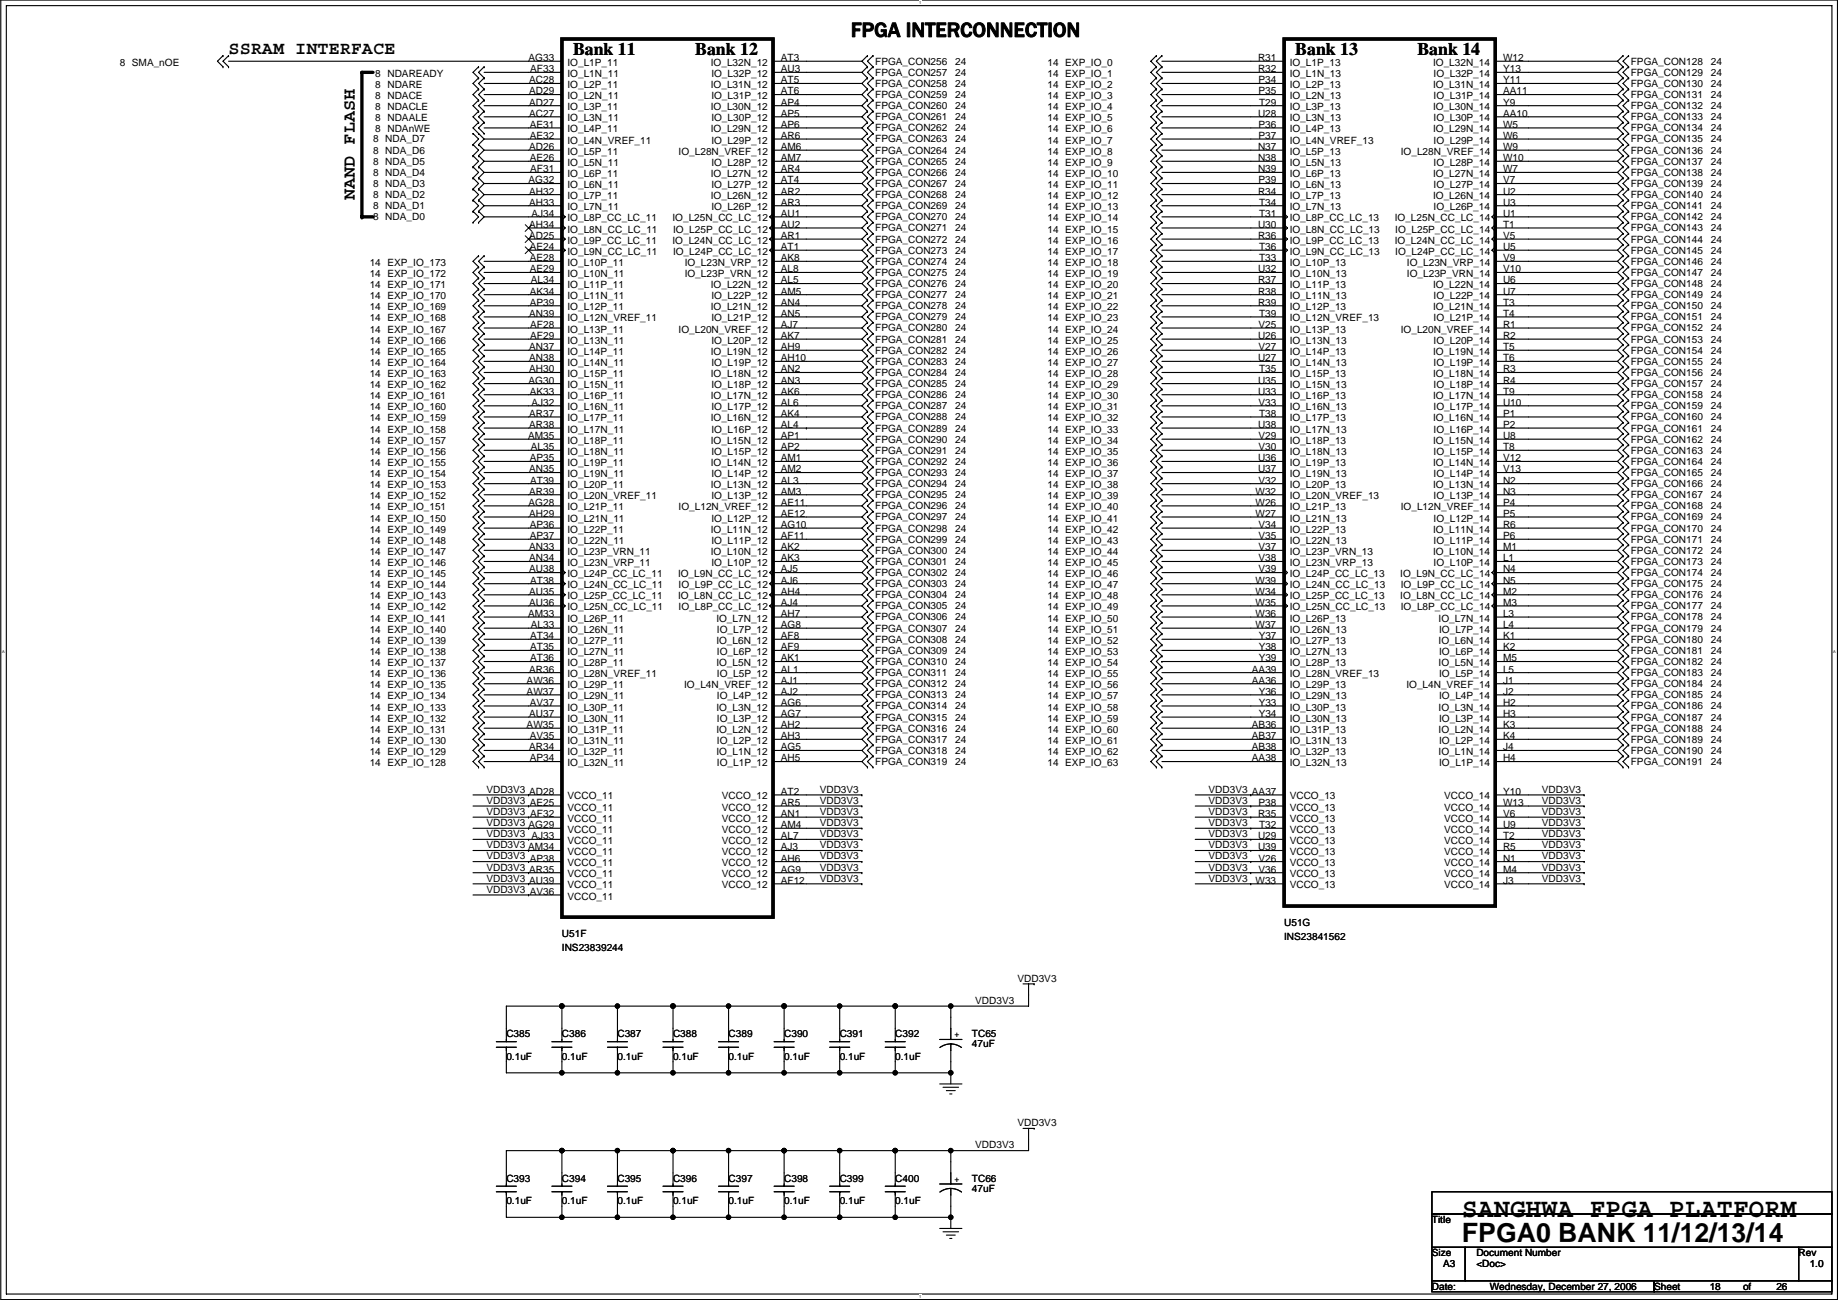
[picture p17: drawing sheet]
<svg xmlns="http://www.w3.org/2000/svg" width="420mm" height="297mm" viewBox="0 0 420 297" stroke-linecap="round" stroke-linejoin="round" font-family="sans-serif">
<defs><g id="words">
<g font-size="6.1">
<text x="334.2" y="278.1">SANGHWA FPGA PLATFORM</text>
<text x="334.2" y="283.7">FPGA0 BANK 11/12/13/14</text>
</g>
<text font-size="4.8" x="194.5" y="8.4">FPGA INTERCONNECTION</text>
<g font-size="4.1">
<text x="52.2" y="12.3">SSRAM INTERFACE</text>
<text x="131" y="12.6">Bank 11</text>
<text x="158.9" y="12.6">Bank 12</text>
<text x="296.1" y="12.6">Bank 13</text>
<text x="324" y="12.6">Bank 14</text>
<text x="81.1" y="45.7" transform="rotate(-90 81.1 45.7)">NAND FLASH</text>
</g>
<g font-size="2.3">
<text x="27.4" y="15">8 SMA_nOE</text>
<text x="85.8" y="17.6">8 NDAREADY</text>
<text x="120.8" y="14">AG33</text>
<text x="121.2" y="16.5">AF33</text>
<text x="129.7" y="15">IO_L1P_11</text>
<text x="129.7" y="17.6">IO_L1N_11</text>
<text x="162.5" y="15">IO_L32N_12</text>
<text x="162.6" y="17.6">IO_L32P_12</text>
<text x="178.5" y="14">AT3</text>
<text x="178.5" y="16.5">AU3</text>
<text x="200.1" y="17.3">FPGA_CON257</text>
<text x="200.1" y="14.8">FPGA_CON256</text>
<text x="218.4" y="17.3">24</text>
<text x="218.4" y="14.8">24</text>
<text x="239.4" y="15">14 EXP_IO_0</text>
<text x="239.4" y="17.6">14 EXP_IO_1</text>
<text x="287.6" y="14">R31</text>
<text x="287.6" y="16.5">R32</text>
<text x="294.8" y="15">IO_L1P_13</text>
<text x="294.8" y="17.6">IO_L1N_13</text>
<text x="327.6" y="15">IO_L32N_14</text>
<text x="327.7" y="17.6">IO_L32P_14</text>
<text x="343.6" y="14">W12</text>
<text x="343.6" y="16.5">Y13</text>
<text x="372.8" y="17.3">FPGA_CON129</text>
<text x="372.8" y="14.8">FPGA_CON128</text>
<text x="391.1" y="17.3">24</text>
<text x="391.1" y="14.8">24</text>
<text x="85.8" y="20.1">8 NDARE</text>
<text x="85.8" y="22.6">8 NDACE</text>
<text x="121" y="19">AC28</text>
<text x="121" y="21.6">AD29</text>
<text x="129.7" y="20.1">IO_L2P_11</text>
<text x="129.7" y="22.6">IO_L2N_11</text>
<text x="162.5" y="20.1">IO_L31N_12</text>
<text x="162.6" y="22.6">IO_L31P_12</text>
<text x="178.5" y="19">AT5</text>
<text x="178.5" y="21.6">AT6</text>
<text x="200.1" y="19.9">FPGA_CON258</text>
<text x="200.1" y="22.4">FPGA_CON259</text>
<text x="218.4" y="19.9">24</text>
<text x="218.4" y="22.4">24</text>
<text x="239.4" y="20.1">14 EXP_IO_2</text>
<text x="239.4" y="22.6">14 EXP_IO_3</text>
<text x="287.7" y="19">P34</text>
<text x="287.7" y="21.6">P35</text>
<text x="294.8" y="20.1">IO_L2P_13</text>
<text x="294.8" y="22.6">IO_L2N_13</text>
<text x="327.6" y="20.1">IO_L31N_14</text>
<text x="327.7" y="22.6">IO_L31P_14</text>
<text x="343.6" y="19">Y11</text>
<text x="343.6" y="21.6">AA11</text>
<text x="372.8" y="19.9">FPGA_CON130</text>
<text x="372.8" y="22.4">FPGA_CON131</text>
<text x="391.1" y="19.9">24</text>
<text x="391.1" y="22.4">24</text>
<text x="85.8" y="25.2">8 NDACLE</text>
<text x="85.8" y="27.7">8 NDAALE</text>
<text x="121" y="24.1">AD27</text>
<text x="121" y="26.7">AC27</text>
<text x="121.1" y="29.2">AE31</text>
<text x="129.7" y="25.2">IO_L3P_11</text>
<text x="129.7" y="27.7">IO_L3N_11</text>
<text x="162.5" y="25.2">IO_L30N_12</text>
<text x="162.6" y="27.7">IO_L30P_12</text>
<text x="178.5" y="29.2">AP6</text>
<text x="178.5" y="24.1">AP4</text>
<text x="178.5" y="26.7">AP5</text>
<text x="200.1" y="27.5">FPGA_CON261</text>
<text x="200.1" y="24.9">FPGA_CON260</text>
<text x="218.4" y="27.5">24</text>
<text x="218.4" y="24.9">24</text>
<text x="239.4" y="25.2">14 EXP_IO_4</text>
<text x="239.4" y="27.7">14 EXP_IO_5</text>
<text x="287.6" y="26.7">U28</text>
<text x="287.7" y="29.2">P36</text>
<text x="287.8" y="24.1">T29</text>
<text x="294.8" y="25.2">IO_L3P_13</text>
<text x="294.8" y="27.7">IO_L3N_13</text>
<text x="327.6" y="25.2">IO_L30N_14</text>
<text x="327.7" y="27.7">IO_L30P_14</text>
<text x="343.6" y="29.2">W5</text>
<text x="343.6" y="24.1">Y9</text>
<text x="343.6" y="26.7">AA10</text>
<text x="372.8" y="24.9">FPGA_CON132</text>
<text x="372.8" y="27.5">FPGA_CON133</text>
<text x="391.1" y="24.9">24</text>
<text x="391.1" y="27.5">24</text>
<text x="85.3" y="35.1">8 NDA_D6</text>
<text x="85.3" y="32.6">8 NDA_D7</text>
<text x="85.8" y="30.3">8 NDAnWE</text>
<text x="121" y="34.3">AD26</text>
<text x="121.1" y="31.7">AE32</text>
<text x="129.7" y="30.3">IO_L4P_11</text>
<text x="129.7" y="32.8">IO_L4N_VREF_11</text>
<text x="129.7" y="35.3">IO_L5P_11</text>
<text x="155.1" y="35.3">IO_L28N_VREF_12</text>
<text x="162.5" y="30.3">IO_L29N_12</text>
<text x="162.6" y="32.8">IO_L29P_12</text>
<text x="178.5" y="34.3">AM6</text>
<text x="178.5" y="31.7">AR6</text>
<text x="200.1" y="30">FPGA_CON262</text>
<text x="200.1" y="32.6">FPGA_CON263</text>
<text x="200.1" y="35.1">FPGA_CON264</text>
<text x="218.4" y="30">24</text>
<text x="218.4" y="32.6">24</text>
<text x="218.4" y="35.1">24</text>
<text x="239.4" y="30.3">14 EXP_IO_6</text>
<text x="239.4" y="32.8">14 EXP_IO_7</text>
<text x="239.4" y="35.3">14 EXP_IO_8</text>
<text x="287.6" y="34.3">N37</text>
<text x="287.7" y="31.7">P37</text>
<text x="294.8" y="30.3">IO_L4P_13</text>
<text x="294.8" y="32.8">IO_L4N_VREF_13</text>
<text x="294.8" y="35.3">IO_L5P_13</text>
<text x="320.2" y="35.3">IO_L28N_VREF_14</text>
<text x="327.6" y="30.3">IO_L29N_14</text>
<text x="327.7" y="32.8">IO_L29P_14</text>
<text x="343.6" y="34.3">W9</text>
<text x="343.6" y="31.7">W6</text>
<text x="372.8" y="32.6">FPGA_CON135</text>
<text x="372.8" y="35.1">FPGA_CON136</text>
<text x="372.8" y="30">FPGA_CON134</text>
<text x="391.1" y="32.6">24</text>
<text x="391.1" y="35.1">24</text>
<text x="391.1" y="30">24</text>
<text x="85.3" y="40.2">8 NDA_D4</text>
<text x="85.3" y="37.6">8 NDA_D5</text>
<text x="120.8" y="41.9">AG32</text>
<text x="121.1" y="36.8">AE26</text>
<text x="121.2" y="39.4">AF31</text>
<text x="129.7" y="37.9">IO_L5N_11</text>
<text x="129.7" y="40.4">IO_L6P_11</text>
<text x="162.5" y="40.4">IO_L27N_12</text>
<text x="162.6" y="37.9">IO_L28P_12</text>
<text x="178.5" y="39.4">AR4</text>
<text x="178.5" y="41.9">AT4</text>
<text x="178.5" y="36.8">AM7</text>
<text x="200.1" y="40.2">FPGA_CON266</text>
<text x="200.1" y="37.6">FPGA_CON265</text>
<text x="218.4" y="40.2">24</text>
<text x="218.4" y="37.6">24</text>
<text x="239.4" y="37.9">14 EXP_IO_9</text>
<text x="239.4" y="40.4">14 EXP_IO_10</text>
<text x="287.6" y="36.8">N38</text>
<text x="287.6" y="39.4">N39</text>
<text x="287.7" y="41.9">P39</text>
<text x="294.8" y="37.9">IO_L5N_13</text>
<text x="294.8" y="40.4">IO_L6P_13</text>
<text x="327.6" y="40.4">IO_L27N_14</text>
<text x="327.7" y="37.9">IO_L28P_14</text>
<text x="343.6" y="39.4">W7</text>
<text x="343.6" y="41.9">V7</text>
<text x="343.6" y="36.8">W10</text>
<text x="372.8" y="37.6">FPGA_CON137</text>
<text x="372.8" y="40.2">FPGA_CON138</text>
<text x="391.1" y="37.6">24</text>
<text x="391.1" y="40.2">24</text>
<text x="85.3" y="47.8">8 NDA_D1</text>
<text x="85.3" y="45.3">8 NDA_D2</text>
<text x="85.3" y="42.7">8 NDA_D3</text>
<text x="121" y="44.4">AH32</text>
<text x="121" y="47">AH33</text>
<text x="129.7" y="43">IO_L6N_11</text>
<text x="129.7" y="45.5">IO_L7P_11</text>
<text x="162.5" y="45.5">IO_L26N_12</text>
<text x="162.6" y="43">IO_L27P_12</text>
<text x="178.5" y="44.4">AR2</text>
<text x="178.5" y="47">AR3</text>
<text x="200.1" y="42.7">FPGA_CON267</text>
<text x="200.1" y="45.3">FPGA_CON268</text>
<text x="200.1" y="47.8">FPGA_CON269</text>
<text x="218.4" y="42.7">24</text>
<text x="218.4" y="45.3">24</text>
<text x="218.4" y="47.8">24</text>
<text x="239.4" y="43">14 EXP_IO_11</text>
<text x="239.4" y="45.5">14 EXP_IO_12</text>
<text x="287.6" y="44.4">R34</text>
<text x="287.8" y="47">T34</text>
<text x="294.8" y="43">IO_L6N_13</text>
<text x="294.8" y="45.5">IO_L7P_13</text>
<text x="327.6" y="45.5">IO_L26N_14</text>
<text x="327.7" y="43">IO_L27P_14</text>
<text x="343.6" y="44.4">U2</text>
<text x="343.6" y="47">U3</text>
<text x="372.8" y="47.8">FPGA_CON141</text>
<text x="372.8" y="42.7">FPGA_CON139</text>
<text x="372.8" y="45.3">FPGA_CON140</text>
<text x="391.1" y="47.8">24</text>
<text x="391.1" y="42.7">24</text>
<text x="391.1" y="45.3">24</text>
<text x="85.3" y="50.3">8 NDA_D0</text>
<text x="121" y="52.1">AH34</text>
<text x="121.5" y="49.5">AJ34</text>
<text x="129.7" y="48">IO_L7N_11</text>
<text x="129.7" y="50.6">IO_L8P_CC_LC_11</text>
<text x="129.7" y="53.1">IO_L8N_CC_LC_11</text>
<text x="153.7" y="50.6">IO_L25N_CC_LC_12</text>
<text x="153.8" y="53.1">IO_L25P_CC_LC_12</text>
<text x="162.6" y="48">IO_L26P_12</text>
<text x="178.5" y="52.1">AU2</text>
<text x="178.5" y="49.5">AU1</text>
<text x="200.1" y="50.3">FPGA_CON270</text>
<text x="200.1" y="52.9">FPGA_CON271</text>
<text x="218.4" y="50.3">24</text>
<text x="218.4" y="52.9">24</text>
<text x="239.4" y="48">14 EXP_IO_13</text>
<text x="239.4" y="50.6">14 EXP_IO_14</text>
<text x="239.4" y="53.1">14 EXP_IO_15</text>
<text x="287.6" y="52.1">U30</text>
<text x="287.8" y="49.5">T31</text>
<text x="294.8" y="48">IO_L7N_13</text>
<text x="294.8" y="50.6">IO_L8P_CC_LC_13</text>
<text x="294.8" y="53.1">IO_L8N_CC_LC_13</text>
<text x="318.8" y="50.6">IO_L25N_CC_LC_14</text>
<text x="318.9" y="53.1">IO_L25P_CC_LC_14</text>
<text x="327.7" y="48">IO_L26P_14</text>
<text x="343.6" y="52.1">T1</text>
<text x="343.6" y="49.5">U1</text>
<text x="372.8" y="50.3">FPGA_CON142</text>
<text x="372.8" y="52.9">FPGA_CON143</text>
<text x="391.1" y="50.3">24</text>
<text x="391.1" y="52.9">24</text>
<text x="121" y="54.6">AD25</text>
<text x="121.1" y="57.1">AE24</text>
<text x="121.1" y="59.7">AE28</text>
<text x="129.7" y="55.7">IO_L9P_CC_LC_11</text>
<text x="129.7" y="58.2">IO_L9N_CC_LC_11</text>
<text x="153.7" y="55.7">IO_L24N_CC_LC_12</text>
<text x="153.8" y="58.2">IO_L24P_CC_LC_12</text>
<text x="178.5" y="57.1">AT1</text>
<text x="178.5" y="59.7">AK8</text>
<text x="178.5" y="54.6">AR1</text>
<text x="200.1" y="55.4">FPGA_CON272</text>
<text x="200.1" y="58">FPGA_CON273</text>
<text x="218.4" y="55.4">24</text>
<text x="218.4" y="58">24</text>
<text x="239.4" y="55.7">14 EXP_IO_16</text>
<text x="239.4" y="58.2">14 EXP_IO_17</text>
<text x="287.6" y="54.6">R36</text>
<text x="287.8" y="57.1">T36</text>
<text x="287.8" y="59.7">T33</text>
<text x="294.8" y="55.7">IO_L9P_CC_LC_13</text>
<text x="294.8" y="58.2">IO_L9N_CC_LC_13</text>
<text x="318.8" y="55.7">IO_L24N_CC_LC_14</text>
<text x="318.9" y="58.2">IO_L24P_CC_LC_14</text>
<text x="343.6" y="59.7">V9</text>
<text x="343.6" y="57.1">U5</text>
<text x="343.6" y="54.6">V5</text>
<text x="372.8" y="55.4">FPGA_CON144</text>
<text x="372.8" y="58">FPGA_CON145</text>
<text x="391.1" y="55.4">24</text>
<text x="391.1" y="58">24</text>
<text x="84.5" y="65.8">14 EXP_IO_171</text>
<text x="84.5" y="63.3">14 EXP_IO_172</text>
<text x="84.5" y="60.7">14 EXP_IO_173</text>
<text x="121.1" y="62.2">AE29</text>
<text x="121.3" y="64.8">AL34</text>
<text x="129.7" y="60.7">IO_L10P_11</text>
<text x="129.7" y="63.3">IO_L10N_11</text>
<text x="129.7" y="65.8">IO_L11P_11</text>
<text x="156.5" y="63.3">IO_L23P_VRN_12</text>
<text x="156.5" y="60.7">IO_L23N_VRP_12</text>
<text x="162.5" y="65.8">IO_L22N_12</text>
<text x="178.5" y="64.8">AL5</text>
<text x="178.5" y="62.2">AL8</text>
<text x="200.1" y="63">FPGA_CON275</text>
<text x="200.1" y="65.6">FPGA_CON276</text>
<text x="200.1" y="60.5">FPGA_CON274</text>
<text x="218.4" y="63">24</text>
<text x="218.4" y="65.6">24</text>
<text x="218.4" y="60.5">24</text>
<text x="239.4" y="60.7">14 EXP_IO_18</text>
<text x="239.4" y="63.3">14 EXP_IO_19</text>
<text x="239.4" y="65.8">14 EXP_IO_20</text>
<text x="287.6" y="62.2">U32</text>
<text x="287.6" y="64.8">R37</text>
<text x="294.8" y="60.7">IO_L10P_13</text>
<text x="294.8" y="63.3">IO_L10N_13</text>
<text x="294.8" y="65.8">IO_L11P_13</text>
<text x="321.6" y="63.3">IO_L23P_VRN_14</text>
<text x="321.6" y="60.7">IO_L23N_VRP_14</text>
<text x="327.6" y="65.8">IO_L22N_14</text>
<text x="343.6" y="62.2">V10</text>
<text x="343.6" y="64.8">U6</text>
<text x="372.8" y="60.5">FPGA_CON146</text>
<text x="372.8" y="63">FPGA_CON147</text>
<text x="372.8" y="65.6">FPGA_CON148</text>
<text x="391.1" y="60.5">24</text>
<text x="391.1" y="63">24</text>
<text x="391.1" y="65.6">24</text>
<text x="84.5" y="70.9">14 EXP_IO_169</text>
<text x="84.5" y="68.4">14 EXP_IO_170</text>
<text x="121.1" y="67.3">AK34</text>
<text x="121.1" y="69.8">AP39</text>
<text x="129.7" y="68.4">IO_L11N_11</text>
<text x="129.7" y="70.9">IO_L12P_11</text>
<text x="162.5" y="70.9">IO_L21N_12</text>
<text x="162.6" y="68.4">IO_L22P_12</text>
<text x="178.5" y="69.8">AN4</text>
<text x="178.5" y="67.3">AM5</text>
<text x="200.1" y="68.1">FPGA_CON277</text>
<text x="200.1" y="70.7">FPGA_CON278</text>
<text x="218.4" y="68.1">24</text>
<text x="218.4" y="70.7">24</text>
<text x="239.4" y="68.4">14 EXP_IO_21</text>
<text x="239.4" y="70.9">14 EXP_IO_22</text>
<text x="287.6" y="67.3">R38</text>
<text x="287.6" y="69.8">R39</text>
<text x="294.8" y="68.4">IO_L11N_13</text>
<text x="294.8" y="70.9">IO_L12P_13</text>
<text x="327.6" y="70.9">IO_L21N_14</text>
<text x="327.7" y="68.4">IO_L22P_14</text>
<text x="343.6" y="69.8">T3</text>
<text x="343.6" y="67.3">U7</text>
<text x="372.8" y="68.1">FPGA_CON149</text>
<text x="372.8" y="70.7">FPGA_CON150</text>
<text x="391.1" y="68.1">24</text>
<text x="391.1" y="70.7">24</text>
<text x="84.5" y="76">14 EXP_IO_167</text>
<text x="84.5" y="73.4">14 EXP_IO_168</text>
<text x="121" y="72.4">AN39</text>
<text x="121.2" y="74.9">AF28</text>
<text x="121.2" y="77.5">AF29</text>
<text x="129.7" y="73.4">IO_L12N_VREF_11</text>
<text x="129.7" y="76">IO_L13P_11</text>
<text x="155.1" y="76">IO_L20N_VREF_12</text>
<text x="162.6" y="73.4">IO_L21P_12</text>
<text x="178.5" y="74.9">AJ7</text>
<text x="178.5" y="77.5">AK7</text>
<text x="178.5" y="72.4">AN5</text>
<text x="200.1" y="73.2">FPGA_CON279</text>
<text x="200.1" y="75.7">FPGA_CON280</text>
<text x="218.4" y="73.2">24</text>
<text x="218.4" y="75.7">24</text>
<text x="239.4" y="73.4">14 EXP_IO_23</text>
<text x="239.4" y="76">14 EXP_IO_24</text>
<text x="287.6" y="77.5">U26</text>
<text x="287.7" y="74.9">V25</text>
<text x="287.8" y="72.4">T39</text>
<text x="294.8" y="73.4">IO_L12N_VREF_13</text>
<text x="294.8" y="76">IO_L13P_13</text>
<text x="320.2" y="76">IO_L20N_VREF_14</text>
<text x="327.7" y="73.4">IO_L21P_14</text>
<text x="343.6" y="74.9">R1</text>
<text x="343.6" y="77.5">R2</text>
<text x="343.6" y="72.4">T4</text>
<text x="372.8" y="75.7">FPGA_CON152</text>
<text x="372.8" y="73.2">FPGA_CON151</text>
<text x="391.1" y="75.7">24</text>
<text x="391.1" y="73.2">24</text>
<text x="84.5" y="83.6">14 EXP_IO_164</text>
<text x="84.5" y="81.1">14 EXP_IO_165</text>
<text x="84.5" y="78.5">14 EXP_IO_166</text>
<text x="121" y="80">AN37</text>
<text x="121" y="82.5">AN38</text>
<text x="129.7" y="78.5">IO_L13N_11</text>
<text x="129.7" y="81.1">IO_L14P_11</text>
<text x="129.7" y="83.6">IO_L14N_11</text>
<text x="162.5" y="81.1">IO_L19N_12</text>
<text x="162.6" y="83.6">IO_L19P_12</text>
<text x="162.6" y="78.5">IO_L20P_12</text>
<text x="178.5" y="80">AH9</text>
<text x="178.5" y="82.5">AH10</text>
<text x="200.1" y="78.3">FPGA_CON281</text>
<text x="200.1" y="80.8">FPGA_CON282</text>
<text x="200.1" y="83.4">FPGA_CON283</text>
<text x="218.4" y="78.3">24</text>
<text x="218.4" y="80.8">24</text>
<text x="218.4" y="83.4">24</text>
<text x="239.4" y="78.5">14 EXP_IO_25</text>
<text x="239.4" y="81.1">14 EXP_IO_26</text>
<text x="239.4" y="83.6">14 EXP_IO_27</text>
<text x="287.6" y="82.5">U27</text>
<text x="287.7" y="80">V27</text>
<text x="294.8" y="78.5">IO_L13N_13</text>
<text x="294.8" y="81.1">IO_L14P_13</text>
<text x="294.8" y="83.6">IO_L14N_13</text>
<text x="327.6" y="81.1">IO_L19N_14</text>
<text x="327.7" y="83.6">IO_L19P_14</text>
<text x="327.7" y="78.5">IO_L20P_14</text>
<text x="343.6" y="80">T5</text>
<text x="343.6" y="82.5">T6</text>
<text x="372.8" y="78.3">FPGA_CON153</text>
<text x="372.8" y="80.8">FPGA_CON154</text>
<text x="372.8" y="83.4">FPGA_CON155</text>
<text x="391.1" y="78.3">24</text>
<text x="391.1" y="80.8">24</text>
<text x="391.1" y="83.4">24</text>
<text x="84.5" y="88.7">14 EXP_IO_162</text>
<text x="84.5" y="86.1">14 EXP_IO_163</text>
<text x="120.8" y="87.6">AG30</text>
<text x="121" y="85.1">AH30</text>
<text x="129.7" y="86.1">IO_L15P_11</text>
<text x="129.7" y="88.7">IO_L15N_11</text>
<text x="162.5" y="86.1">IO_L18N_12</text>
<text x="162.6" y="88.7">IO_L18P_12</text>
<text x="178.5" y="85.1">AN2</text>
<text x="178.5" y="87.6">AN3</text>
<text x="200.1" y="85.9">FPGA_CON284</text>
<text x="200.1" y="88.4">FPGA_CON285</text>
<text x="218.4" y="85.9">24</text>
<text x="218.4" y="88.4">24</text>
<text x="239.4" y="86.1">14 EXP_IO_28</text>
<text x="239.4" y="88.7">14 EXP_IO_29</text>
<text x="287.6" y="87.6">U35</text>
<text x="287.8" y="85.1">T35</text>
<text x="294.8" y="86.1">IO_L15P_13</text>
<text x="294.8" y="88.7">IO_L15N_13</text>
<text x="327.6" y="86.1">IO_L18N_14</text>
<text x="327.7" y="88.7">IO_L18P_14</text>
<text x="343.6" y="85.1">R3</text>
<text x="343.6" y="87.6">R4</text>
<text x="372.8" y="88.4">FPGA_CON157</text>
<text x="372.8" y="85.9">FPGA_CON156</text>
<text x="391.1" y="88.4">24</text>
<text x="391.1" y="85.9">24</text>
<text x="84.5" y="93.8">14 EXP_IO_160</text>
<text x="84.5" y="91.2">14 EXP_IO_161</text>
<text x="121" y="95.2">AR37</text>
<text x="121.1" y="90.2">AK33</text>
<text x="121.5" y="92.7">AJ32</text>
<text x="129.7" y="91.2">IO_L16P_11</text>
<text x="129.7" y="93.8">IO_L16N_11</text>
<text x="162.5" y="91.2">IO_L17N_12</text>
<text x="162.6" y="93.8">IO_L17P_12</text>
<text x="178.5" y="90.2">AK6</text>
<text x="178.5" y="95.2">AK4</text>
<text x="178.5" y="92.7">AL6</text>
<text x="200.1" y="91">FPGA_CON286</text>
<text x="200.1" y="93.5">FPGA_CON287</text>
<text x="218.4" y="91">24</text>
<text x="218.4" y="93.5">24</text>
<text x="239.4" y="91.2">14 EXP_IO_30</text>
<text x="239.4" y="93.8">14 EXP_IO_31</text>
<text x="287.6" y="90.2">U33</text>
<text x="287.7" y="92.7">V33</text>
<text x="287.8" y="95.2">T38</text>
<text x="294.8" y="91.2">IO_L16P_13</text>
<text x="294.8" y="93.8">IO_L16N_13</text>
<text x="327.6" y="91.2">IO_L17N_14</text>
<text x="327.7" y="93.8">IO_L17P_14</text>
<text x="343.6" y="90.2">T9</text>
<text x="343.6" y="95.2">P1</text>
<text x="343.6" y="92.7">U10</text>
<text x="372.8" y="91">FPGA_CON158</text>
<text x="372.8" y="93.5">FPGA_CON159</text>
<text x="391.1" y="91">24</text>
<text x="391.1" y="93.5">24</text>
<text x="84.5" y="101.4">14 EXP_IO_157</text>
<text x="84.5" y="98.8">14 EXP_IO_158</text>
<text x="84.5" y="96.3">14 EXP_IO_159</text>
<text x="120.7" y="100.3">AM35</text>
<text x="121" y="97.8">AR38</text>
<text x="129.7" y="96.3">IO_L17P_11</text>
<text x="129.7" y="98.8">IO_L17N_11</text>
<text x="129.7" y="101.4">IO_L18P_11</text>
<text x="162.5" y="101.4">IO_L15N_12</text>
<text x="162.5" y="96.3">IO_L16N_12</text>
<text x="162.6" y="98.8">IO_L16P_12</text>
<text x="178.5" y="100.3">AP1</text>
<text x="178.5" y="97.8">AL4</text>
<text x="200.1" y="96.1">FPGA_CON288</text>
<text x="200.1" y="98.6">FPGA_CON289</text>
<text x="200.1" y="101.1">FPGA_CON290</text>
<text x="218.4" y="96.1">24</text>
<text x="218.4" y="98.6">24</text>
<text x="218.4" y="101.1">24</text>
<text x="239.4" y="96.3">14 EXP_IO_32</text>
<text x="239.4" y="98.8">14 EXP_IO_33</text>
<text x="239.4" y="101.4">14 EXP_IO_34</text>
<text x="287.6" y="97.8">U38</text>
<text x="287.7" y="100.3">V29</text>
<text x="294.8" y="96.3">IO_L17P_13</text>
<text x="294.8" y="98.8">IO_L17N_13</text>
<text x="294.8" y="101.4">IO_L18P_13</text>
<text x="327.6" y="101.4">IO_L15N_14</text>
<text x="327.6" y="96.3">IO_L16N_14</text>
<text x="327.7" y="98.8">IO_L16P_14</text>
<text x="343.6" y="100.3">U8</text>
<text x="343.6" y="97.8">P2</text>
<text x="372.8" y="96.1">FPGA_CON160</text>
<text x="372.8" y="98.6">FPGA_CON161</text>
<text x="372.8" y="101.1">FPGA_CON162</text>
<text x="391.1" y="96.1">24</text>
<text x="391.1" y="98.6">24</text>
<text x="391.1" y="101.1">24</text>
<text x="84.5" y="106.5">14 EXP_IO_155</text>
<text x="84.5" y="103.9">14 EXP_IO_156</text>
<text x="121" y="107.9">AN35</text>
<text x="121.1" y="105.4">AP35</text>
<text x="121.3" y="102.9">AL35</text>
<text x="129.7" y="103.9">IO_L18N_11</text>
<text x="129.7" y="106.5">IO_L19P_11</text>
<text x="162.5" y="106.5">IO_L14N_12</text>
<text x="162.6" y="103.9">IO_L15P_12</text>
<text x="178.5" y="105.4">AM1</text>
<text x="178.5" y="107.9">AM2</text>
<text x="178.5" y="102.9">AP2</text>
<text x="200.1" y="103.7">FPGA_CON291</text>
<text x="200.1" y="106.2">FPGA_CON292</text>
<text x="218.4" y="103.7">24</text>
<text x="218.4" y="106.2">24</text>
<text x="239.4" y="103.9">14 EXP_IO_35</text>
<text x="239.4" y="106.5">14 EXP_IO_36</text>
<text x="287.6" y="105.4">U36</text>
<text x="287.6" y="107.9">U37</text>
<text x="287.7" y="102.9">V30</text>
<text x="294.8" y="103.9">IO_L18N_13</text>
<text x="294.8" y="106.5">IO_L19P_13</text>
<text x="327.6" y="106.5">IO_L14N_14</text>
<text x="327.7" y="103.9">IO_L15P_14</text>
<text x="343.6" y="105.4">V12</text>
<text x="343.6" y="107.9">V13</text>
<text x="343.6" y="102.9">T8</text>
<text x="372.8" y="103.7">FPGA_CON163</text>
<text x="372.8" y="106.2">FPGA_CON164</text>
<text x="391.1" y="103.7">24</text>
<text x="391.1" y="106.2">24</text>
<text x="84.5" y="111.5">14 EXP_IO_153</text>
<text x="84.5" y="109">14 EXP_IO_154</text>
<text x="121" y="113">AR39</text>
<text x="121.2" y="110.5">AT39</text>
<text x="129.7" y="109">IO_L19N_11</text>
<text x="129.7" y="111.5">IO_L20P_11</text>
<text x="162.5" y="111.5">IO_L13N_12</text>
<text x="162.6" y="109">IO_L14P_12</text>
<text x="178.5" y="110.5">AL3</text>
<text x="178.5" y="113">AM3</text>
<text x="200.1" y="108.8">FPGA_CON293</text>
<text x="200.1" y="111.3">FPGA_CON294</text>
<text x="200.1" y="113.8">FPGA_CON295</text>
<text x="218.4" y="108.8">24</text>
<text x="218.4" y="111.3">24</text>
<text x="218.4" y="113.8">24</text>
<text x="239.4" y="109">14 EXP_IO_37</text>
<text x="239.4" y="111.5">14 EXP_IO_38</text>
<text x="287" y="113">W32</text>
<text x="287.7" y="110.5">V32</text>
<text x="294.8" y="109">IO_L19N_13</text>
<text x="294.8" y="111.5">IO_L20P_13</text>
<text x="327.6" y="111.5">IO_L13N_14</text>
<text x="327.7" y="109">IO_L14P_14</text>
<text x="343.6" y="110.5">N2</text>
<text x="343.6" y="113">N3</text>
<text x="372.8" y="108.8">FPGA_CON165</text>
<text x="372.8" y="111.3">FPGA_CON166</text>
<text x="372.8" y="113.8">FPGA_CON167</text>
<text x="391.1" y="108.8">24</text>
<text x="391.1" y="111.3">24</text>
<text x="391.1" y="113.8">24</text>
<text x="84.5" y="119.2">14 EXP_IO_150</text>
<text x="84.5" y="116.6">14 EXP_IO_151</text>
<text x="84.5" y="114.1">14 EXP_IO_152</text>
<text x="120.8" y="115.6">AG28</text>
<text x="121" y="118.1">AH29</text>
<text x="129.7" y="114.1">IO_L20N_VREF_11</text>
<text x="129.7" y="116.6">IO_L21P_11</text>
<text x="129.7" y="119.2">IO_L21N_11</text>
<text x="155.1" y="116.6">IO_L12N_VREF_12</text>
<text x="162.6" y="119.2">IO_L12P_12</text>
<text x="162.6" y="114.1">IO_L13P_12</text>
<text x="178.5" y="115.6">AE11</text>
<text x="178.5" y="118.1">AE12</text>
<text x="200.1" y="118.9">FPGA_CON297</text>
<text x="200.1" y="116.4">FPGA_CON296</text>
<text x="218.4" y="118.9">24</text>
<text x="218.4" y="116.4">24</text>
<text x="239.4" y="114.1">14 EXP_IO_39</text>
<text x="239.4" y="116.6">14 EXP_IO_40</text>
<text x="239.4" y="119.2">14 EXP_IO_41</text>
<text x="287" y="115.6">W26</text>
<text x="287" y="118.1">W27</text>
<text x="294.8" y="114.1">IO_L20N_VREF_13</text>
<text x="294.8" y="116.6">IO_L21P_13</text>
<text x="294.8" y="119.2">IO_L21N_13</text>
<text x="320.2" y="116.6">IO_L12N_VREF_14</text>
<text x="327.7" y="119.2">IO_L12P_14</text>
<text x="327.7" y="114.1">IO_L13P_14</text>
<text x="343.6" y="115.6">P4</text>
<text x="343.6" y="118.1">P5</text>
<text x="372.8" y="116.4">FPGA_CON168</text>
<text x="372.8" y="118.9">FPGA_CON169</text>
<text x="391.1" y="116.4">24</text>
<text x="391.1" y="118.9">24</text>
<text x="84.5" y="124.2">14 EXP_IO_148</text>
<text x="84.5" y="121.7">14 EXP_IO_149</text>
<text x="121" y="125.7">AN33</text>
<text x="121.1" y="120.6">AP36</text>
<text x="121.1" y="123.2">AP37</text>
<text x="129.7" y="121.7">IO_L22P_11</text>
<text x="129.7" y="124.2">IO_L22N_11</text>
<text x="162.5" y="121.7">IO_L11N_12</text>
<text x="162.6" y="124.2">IO_L11P_12</text>
<text x="178.5" y="125.7">AK2</text>
<text x="178.5" y="120.6">AG10</text>
<text x="178.5" y="123.2">AF11</text>
<text x="200.1" y="121.5">FPGA_CON298</text>
<text x="200.1" y="124">FPGA_CON299</text>
<text x="218.4" y="121.5">24</text>
<text x="218.4" y="124">24</text>
<text x="239.4" y="121.7">14 EXP_IO_42</text>
<text x="239.4" y="124.2">14 EXP_IO_43</text>
<text x="287.7" y="120.6">V34</text>
<text x="287.7" y="123.2">V35</text>
<text x="287.7" y="125.7">V37</text>
<text x="294.8" y="121.7">IO_L22P_13</text>
<text x="294.8" y="124.2">IO_L22N_13</text>
<text x="327.6" y="121.7">IO_L11N_14</text>
<text x="327.7" y="124.2">IO_L11P_14</text>
<text x="343.6" y="125.7">M1</text>
<text x="343.6" y="120.6">R6</text>
<text x="343.6" y="123.2">P6</text>
<text x="372.8" y="121.5">FPGA_CON170</text>
<text x="372.8" y="124">FPGA_CON171</text>
<text x="391.1" y="121.5">24</text>
<text x="391.1" y="124">24</text>
<text x="84.5" y="131.9">14 EXP_IO_145</text>
<text x="84.5" y="129.3">14 EXP_IO_146</text>
<text x="84.5" y="126.8">14 EXP_IO_147</text>
<text x="121" y="128.3">AN34</text>
<text x="121" y="130.8">AU38</text>
<text x="129.7" y="126.8">IO_L23P_VRN_11</text>
<text x="129.7" y="129.3">IO_L23N_VRP_11</text>
<text x="129.7" y="131.9">IO_L24P_CC_LC_11</text>
<text x="155" y="131.9">IO_L9N_CC_LC_12</text>
<text x="162.5" y="126.8">IO_L10N_12</text>
<text x="162.6" y="129.3">IO_L10P_12</text>
<text x="178.5" y="130.8">AJ5</text>
<text x="178.5" y="128.3">AK3</text>
<text x="200.1" y="131.6">FPGA_CON302</text>
<text x="200.1" y="126.5">FPGA_CON300</text>
<text x="200.1" y="129.1">FPGA_CON301</text>
<text x="218.4" y="131.6">24</text>
<text x="218.4" y="126.5">24</text>
<text x="218.4" y="129.1">24</text>
<text x="239.4" y="126.8">14 EXP_IO_44</text>
<text x="239.4" y="129.3">14 EXP_IO_45</text>
<text x="239.4" y="131.9">14 EXP_IO_46</text>
<text x="287.7" y="128.3">V38</text>
<text x="287.7" y="130.8">V39</text>
<text x="294.8" y="126.8">IO_L23P_VRN_13</text>
<text x="294.8" y="129.3">IO_L23N_VRP_13</text>
<text x="294.8" y="131.9">IO_L24P_CC_LC_13</text>
<text x="320.1" y="131.9">IO_L9N_CC_LC_14</text>
<text x="327.6" y="126.8">IO_L10N_14</text>
<text x="327.7" y="129.3">IO_L10P_14</text>
<text x="343.6" y="130.8">N4</text>
<text x="343.6" y="128.3">L1</text>
<text x="372.8" y="129.1">FPGA_CON173</text>
<text x="372.8" y="131.6">FPGA_CON174</text>
<text x="372.8" y="126.5">FPGA_CON172</text>
<text x="391.1" y="129.1">24</text>
<text x="391.1" y="131.6">24</text>
<text x="391.1" y="126.5">24</text>
<text x="84.5" y="136.9">14 EXP_IO_143</text>
<text x="84.5" y="134.4">14 EXP_IO_144</text>
<text x="121" y="135.9">AU35</text>
<text x="121.2" y="133.3">AT38</text>
<text x="129.7" y="134.4">IO_L24N_CC_LC_11</text>
<text x="129.7" y="136.9">IO_L25P_CC_LC_11</text>
<text x="155" y="136.9">IO_L8N_CC_LC_12</text>
<text x="155.1" y="134.4">IO_L9P_CC_LC_12</text>
<text x="178.5" y="135.9">AH4</text>
<text x="178.5" y="133.3">AJ6</text>
<text x="200.1" y="134.2">FPGA_CON303</text>
<text x="200.1" y="136.7">FPGA_CON304</text>
<text x="218.4" y="134.2">24</text>
<text x="218.4" y="136.7">24</text>
<text x="239.4" y="134.4">14 EXP_IO_47</text>
<text x="239.4" y="136.9">14 EXP_IO_48</text>
<text x="287" y="133.3">W39</text>
<text x="287" y="135.9">W34</text>
<text x="294.8" y="134.4">IO_L24N_CC_LC_13</text>
<text x="294.8" y="136.9">IO_L25P_CC_LC_13</text>
<text x="320.1" y="136.9">IO_L8N_CC_LC_14</text>
<text x="320.2" y="134.4">IO_L9P_CC_LC_14</text>
<text x="343.6" y="135.9">M2</text>
<text x="343.6" y="133.3">N5</text>
<text x="372.8" y="134.2">FPGA_CON175</text>
<text x="372.8" y="136.7">FPGA_CON176</text>
<text x="391.1" y="134.2">24</text>
<text x="391.1" y="136.7">24</text>
<text x="84.5" y="142">14 EXP_IO_141</text>
<text x="84.5" y="139.5">14 EXP_IO_142</text>
<text x="120.7" y="141">AM33</text>
<text x="121" y="138.4">AU36</text>
<text x="121.3" y="143.5">AL33</text>
<text x="129.7" y="139.5">IO_L25N_CC_LC_11</text>
<text x="129.7" y="142">IO_L26P_11</text>
<text x="155.1" y="139.5">IO_L8P_CC_LC_12</text>
<text x="163.8" y="142">IO_L7N_12</text>
<text x="178.5" y="143.5">AG8</text>
<text x="178.5" y="138.4">AJ4</text>
<text x="178.5" y="141">AH7</text>
<text x="200.1" y="141.8">FPGA_CON306</text>
<text x="200.1" y="139.2">FPGA_CON305</text>
<text x="218.4" y="141.8">24</text>
<text x="218.4" y="139.2">24</text>
<text x="239.4" y="139.5">14 EXP_IO_49</text>
<text x="239.4" y="142">14 EXP_IO_50</text>
<text x="287" y="138.4">W35</text>
<text x="287" y="141">W36</text>
<text x="287" y="143.5">W37</text>
<text x="294.8" y="139.5">IO_L25N_CC_LC_13</text>
<text x="294.8" y="142">IO_L26P_13</text>
<text x="320.2" y="139.5">IO_L8P_CC_LC_14</text>
<text x="328.9" y="142">IO_L7N_14</text>
<text x="343.6" y="143.5">L4</text>
<text x="343.6" y="138.4">M3</text>
<text x="343.6" y="141">L3</text>
<text x="372.8" y="141.8">FPGA_CON178</text>
<text x="372.8" y="139.2">FPGA_CON177</text>
<text x="391.1" y="141.8">24</text>
<text x="391.1" y="139.2">24</text>
<text x="84.5" y="149.6">14 EXP_IO_138</text>
<text x="84.5" y="147.1">14 EXP_IO_139</text>
<text x="84.5" y="144.6">14 EXP_IO_140</text>
<text x="121.2" y="146">AT34</text>
<text x="121.2" y="148.6">AT35</text>
<text x="129.7" y="144.6">IO_L26N_11</text>
<text x="129.7" y="147.1">IO_L27P_11</text>
<text x="129.7" y="149.6">IO_L27N_11</text>
<text x="163.8" y="147.1">IO_L6N_12</text>
<text x="163.9" y="149.6">IO_L6P_12</text>
<text x="163.9" y="144.6">IO_L7P_12</text>
<text x="178.5" y="148.6">AF9</text>
<text x="178.5" y="146">AF8</text>
<text x="200.1" y="144.3">FPGA_CON307</text>
<text x="200.1" y="146.9">FPGA_CON308</text>
<text x="200.1" y="149.4">FPGA_CON309</text>
<text x="218.4" y="144.3">24</text>
<text x="218.4" y="146.9">24</text>
<text x="218.4" y="149.4">24</text>
<text x="239.4" y="144.6">14 EXP_IO_51</text>
<text x="239.4" y="147.1">14 EXP_IO_52</text>
<text x="239.4" y="149.6">14 EXP_IO_53</text>
<text x="287.7" y="146">Y37</text>
<text x="287.7" y="148.6">Y38</text>
<text x="294.8" y="144.6">IO_L26N_13</text>
<text x="294.8" y="147.1">IO_L27P_13</text>
<text x="294.8" y="149.6">IO_L27N_13</text>
<text x="328.9" y="147.1">IO_L6N_14</text>
<text x="329" y="149.6">IO_L6P_14</text>
<text x="329" y="144.6">IO_L7P_14</text>
<text x="343.6" y="148.6">K2</text>
<text x="343.6" y="146">K1</text>
<text x="372.8" y="144.3">FPGA_CON179</text>
<text x="372.8" y="146.9">FPGA_CON180</text>
<text x="372.8" y="149.4">FPGA_CON181</text>
<text x="391.1" y="144.3">24</text>
<text x="391.1" y="146.9">24</text>
<text x="391.1" y="149.4">24</text>
<text x="84.5" y="154.7">14 EXP_IO_136</text>
<text x="84.5" y="152.2">14 EXP_IO_137</text>
<text x="121" y="153.7">AR36</text>
<text x="121.2" y="151.1">AT36</text>
<text x="129.7" y="152.2">IO_L28P_11</text>
<text x="129.7" y="154.7">IO_L28N_VREF_11</text>
<text x="163.8" y="152.2">IO_L5N_12</text>
<text x="163.9" y="154.7">IO_L5P_12</text>
<text x="178.5" y="153.7">AL1</text>
<text x="178.5" y="151.1">AK1</text>
<text x="200.1" y="151.9">FPGA_CON310</text>
<text x="200.1" y="154.5">FPGA_CON311</text>
<text x="218.4" y="151.9">24</text>
<text x="218.4" y="154.5">24</text>
<text x="239.4" y="152.2">14 EXP_IO_54</text>
<text x="239.4" y="154.7">14 EXP_IO_55</text>
<text x="286.2" y="153.7">AA39</text>
<text x="287.7" y="151.1">Y39</text>
<text x="294.8" y="152.2">IO_L28P_13</text>
<text x="294.8" y="154.7">IO_L28N_VREF_13</text>
<text x="328.9" y="152.2">IO_L5N_14</text>
<text x="329" y="154.7">IO_L5P_14</text>
<text x="343.6" y="153.7">L5</text>
<text x="343.6" y="151.1">M5</text>
<text x="372.8" y="151.9">FPGA_CON182</text>
<text x="372.8" y="154.5">FPGA_CON183</text>
<text x="391.1" y="151.9">24</text>
<text x="391.1" y="154.5">24</text>
<text x="84.5" y="159.8">14 EXP_IO_134</text>
<text x="84.5" y="157.3">14 EXP_IO_135</text>
<text x="120.4" y="156.2">AW36</text>
<text x="120.4" y="158.7">AW37</text>
<text x="121.1" y="161.3">AV37</text>
<text x="129.7" y="157.3">IO_L29P_11</text>
<text x="129.7" y="159.8">IO_L29N_11</text>
<text x="156.4" y="157.3">IO_L4N_VREF_12</text>
<text x="163.9" y="159.8">IO_L4P_12</text>
<text x="178.5" y="156.2">AJ1</text>
<text x="178.5" y="158.7">AJ2</text>
<text x="178.5" y="161.3">AG6</text>
<text x="200.1" y="157">FPGA_CON312</text>
<text x="200.1" y="159.6">FPGA_CON313</text>
<text x="218.4" y="157">24</text>
<text x="218.4" y="159.6">24</text>
<text x="239.4" y="157.3">14 EXP_IO_56</text>
<text x="239.4" y="159.8">14 EXP_IO_57</text>
<text x="286.2" y="156.2">AA36</text>
<text x="287.7" y="158.7">Y36</text>
<text x="287.7" y="161.3">Y33</text>
<text x="294.8" y="157.3">IO_L29P_13</text>
<text x="294.8" y="159.8">IO_L29N_13</text>
<text x="321.5" y="157.3">IO_L4N_VREF_14</text>
<text x="329" y="159.8">IO_L4P_14</text>
<text x="343.6" y="156.2">J1</text>
<text x="343.6" y="158.7">J2</text>
<text x="343.6" y="161.3">H2</text>
<text x="372.8" y="157">FPGA_CON184</text>
<text x="372.8" y="159.6">FPGA_CON185</text>
<text x="391.1" y="157">24</text>
<text x="391.1" y="159.6">24</text>
<text x="84.5" y="167.4">14 EXP_IO_131</text>
<text x="84.5" y="164.9">14 EXP_IO_132</text>
<text x="84.5" y="162.3">14 EXP_IO_133</text>
<text x="120.4" y="166.4">AW35</text>
<text x="121" y="163.8">AU37</text>
<text x="129.7" y="162.3">IO_L30P_11</text>
<text x="129.7" y="164.9">IO_L30N_11</text>
<text x="129.7" y="167.4">IO_L31P_11</text>
<text x="163.8" y="167.4">IO_L2N_12</text>
<text x="163.8" y="162.3">IO_L3N_12</text>
<text x="163.9" y="164.9">IO_L3P_12</text>
<text x="178.5" y="163.8">AG7</text>
<text x="178.5" y="166.4">AH2</text>
<text x="200.1" y="162.1">FPGA_CON314</text>
<text x="200.1" y="164.6">FPGA_CON315</text>
<text x="200.1" y="167.2">FPGA_CON316</text>
<text x="218.4" y="162.1">24</text>
<text x="218.4" y="164.6">24</text>
<text x="218.4" y="167.2">24</text>
<text x="239.4" y="162.3">14 EXP_IO_58</text>
<text x="239.4" y="164.9">14 EXP_IO_59</text>
<text x="239.4" y="167.4">14 EXP_IO_60</text>
<text x="286.2" y="166.4">AB36</text>
<text x="287.7" y="163.8">Y34</text>
<text x="294.8" y="162.3">IO_L30P_13</text>
<text x="294.8" y="164.9">IO_L30N_13</text>
<text x="294.8" y="167.4">IO_L31P_13</text>
<text x="328.9" y="167.4">IO_L2N_14</text>
<text x="328.9" y="162.3">IO_L3N_14</text>
<text x="329" y="164.9">IO_L3P_14</text>
<text x="343.6" y="163.8">H3</text>
<text x="343.6" y="166.4">K3</text>
<text x="372.8" y="162.1">FPGA_CON186</text>
<text x="372.8" y="164.6">FPGA_CON187</text>
<text x="372.8" y="167.2">FPGA_CON188</text>
<text x="391.1" y="162.1">24</text>
<text x="391.1" y="164.6">24</text>
<text x="391.1" y="167.2">24</text>
<text x="84.5" y="172.5">14 EXP_IO_129</text>
<text x="84.5" y="170">14 EXP_IO_130</text>
<text x="121" y="171.4">AR34</text>
<text x="121.1" y="168.9">AV35</text>
<text x="121.1" y="174">AP34</text>
<text x="129.7" y="170">IO_L31N_11</text>
<text x="129.7" y="172.5">IO_L32P_11</text>
<text x="163.8" y="172.5">IO_L1N_12</text>
<text x="163.9" y="170">IO_L2P_12</text>
<text x="178.5" y="174">AH5</text>
<text x="178.5" y="168.9">AH3</text>
<text x="178.5" y="171.4">AG5</text>
<text x="200.1" y="169.7">FPGA_CON317</text>
<text x="200.1" y="172.3">FPGA_CON318</text>
<text x="218.4" y="169.7">24</text>
<text x="218.4" y="172.3">24</text>
<text x="239.4" y="170">14 EXP_IO_61</text>
<text x="239.4" y="172.5">14 EXP_IO_62</text>
<text x="286.2" y="168.9">AB37</text>
<text x="286.2" y="171.4">AB38</text>
<text x="286.2" y="174">AA38</text>
<text x="294.8" y="170">IO_L31N_13</text>
<text x="294.8" y="172.5">IO_L32P_13</text>
<text x="328.9" y="172.5">IO_L1N_14</text>
<text x="329" y="170">IO_L2P_14</text>
<text x="343.6" y="174">H4</text>
<text x="343.6" y="168.9">K4</text>
<text x="343.6" y="171.4">J4</text>
<text x="372.8" y="169.7">FPGA_CON189</text>
<text x="372.8" y="172.3">FPGA_CON190</text>
<text x="391.1" y="169.7">24</text>
<text x="391.1" y="172.3">24</text>
<text x="84.5" y="175">14 EXP_IO_128</text>
<text x="129.7" y="175">IO_L32N_11</text>
<text x="163.9" y="175">IO_L1P_12</text>
<text x="200.1" y="174.8">FPGA_CON319</text>
<text x="218.4" y="174.8">24</text>
<text x="239.4" y="175">14 EXP_IO_63</text>
<text x="294.8" y="175">IO_L32N_13</text>
<text x="329" y="175">IO_L1P_14</text>
<text x="372.8" y="174.8">FPGA_CON191</text>
<text x="391.1" y="174.8">24</text>
<text x="111.2" y="183.7">VDD3V3 AE25</text>
<text x="111.2" y="181.1">VDD3V3 AD28</text>
<text x="129.7" y="182.7">VCCO_11</text>
<text x="129.7" y="185.2">VCCO_11</text>
<text x="165" y="185.2">VCCO_12</text>
<text x="165" y="182.7">VCCO_12</text>
<text x="178.5" y="184.1">AR5</text>
<text x="178.5" y="181.6">AT2</text>
<text x="187.4" y="183.7">VDD3V3</text>
<text x="187.4" y="181.1">VDD3V3</text>
<text x="276.3" y="183.7">VDD3V3</text>
<text x="276.3" y="181.1">VDD3V3 AA37</text>
<text x="287.7" y="184.1">P38</text>
<text x="294.8" y="182.7">VCCO_13</text>
<text x="294.8" y="185.2">VCCO_13</text>
<text x="330.1" y="185.2">VCCO_14</text>
<text x="330.1" y="182.7">VCCO_14</text>
<text x="343.6" y="184.1">W13</text>
<text x="343.6" y="181.6">Y10</text>
<text x="352.5" y="183.7">VDD3V3</text>
<text x="352.5" y="181.1">VDD3V3</text>
<text x="111.2" y="188.7">VDD3V3 AG29</text>
<text x="111.2" y="186.2">VDD3V3 AF32</text>
<text x="111.2" y="191.3">VDD3V3 AJ33</text>
<text x="129.7" y="187.7">VCCO_11</text>
<text x="129.7" y="190.3">VCCO_11</text>
<text x="165" y="190.3">VCCO_12</text>
<text x="165" y="187.7">VCCO_12</text>
<text x="178.5" y="191.8">AL7</text>
<text x="178.5" y="189.2">AM4</text>
<text x="178.5" y="186.7">AN1</text>
<text x="187.4" y="188.7">VDD3V3</text>
<text x="187.4" y="186.2">VDD3V3</text>
<text x="187.4" y="191.3">VDD3V3</text>
<text x="276.3" y="188.7">VDD3V3</text>
<text x="276.3" y="186.2">VDD3V3</text>
<text x="276.3" y="191.3">VDD3V3</text>
<text x="287.6" y="186.7">R35</text>
<text x="287.6" y="191.8">U29</text>
<text x="287.8" y="189.2">T32</text>
<text x="294.8" y="187.7">VCCO_13</text>
<text x="294.8" y="190.3">VCCO_13</text>
<text x="330.1" y="190.3">VCCO_14</text>
<text x="330.1" y="187.7">VCCO_14</text>
<text x="343.6" y="191.8">T2</text>
<text x="343.6" y="189.2">U9</text>
<text x="343.6" y="186.7">V6</text>
<text x="352.5" y="188.7">VDD3V3</text>
<text x="352.5" y="186.2">VDD3V3</text>
<text x="352.5" y="191.3">VDD3V3</text>
<text x="111.2" y="193.8">VDD3V3 AM34</text>
<text x="111.2" y="196.4">VDD3V3 AP38</text>
<text x="129.7" y="192.8">VCCO_11</text>
<text x="129.7" y="195.4">VCCO_11</text>
<text x="129.7" y="197.9">VCCO_11</text>
<text x="165" y="197.9">VCCO_12</text>
<text x="165" y="195.4">VCCO_12</text>
<text x="165" y="192.8">VCCO_12</text>
<text x="178.5" y="196.8">AH6</text>
<text x="178.5" y="194.3">AJ3</text>
<text x="187.4" y="193.8">VDD3V3</text>
<text x="187.4" y="196.4">VDD3V3</text>
<text x="276.3" y="193.8">VDD3V3</text>
<text x="276.3" y="196.4">VDD3V3</text>
<text x="287.6" y="194.3">U39</text>
<text x="287.7" y="196.8">V26</text>
<text x="294.8" y="192.8">VCCO_13</text>
<text x="294.8" y="195.4">VCCO_13</text>
<text x="294.8" y="197.9">VCCO_13</text>
<text x="330.1" y="197.9">VCCO_14</text>
<text x="330.1" y="195.4">VCCO_14</text>
<text x="330.1" y="192.8">VCCO_14</text>
<text x="343.6" y="196.8">N1</text>
<text x="343.6" y="194.3">R5</text>
<text x="352.5" y="193.8">VDD3V3</text>
<text x="352.5" y="196.4">VDD3V3</text>
<text x="111.2" y="198.9">VDD3V3 AR35</text>
<text x="111.2" y="204">VDD3V3 AV36</text>
<text x="111.2" y="201.4">VDD3V3 AU39</text>
<text x="129.7" y="200.4">VCCO_11</text>
<text x="129.7" y="203">VCCO_11</text>
<text x="165" y="203">VCCO_12</text>
<text x="165" y="200.4">VCCO_12</text>
<text x="178.5" y="201.9">AF12</text>
<text x="178.5" y="199.4">AG9</text>
<text x="187.4" y="198.9">VDD3V3</text>
<text x="187.4" y="201.4">VDD3V3</text>
<text x="276.3" y="198.9">VDD3V3</text>
<text x="276.3" y="201.4">VDD3V3</text>
<text x="287" y="201.9">W33</text>
<text x="287.7" y="199.4">V36</text>
<text x="294.8" y="200.4">VCCO_13</text>
<text x="294.8" y="203">VCCO_13</text>
<text x="330.1" y="203">VCCO_14</text>
<text x="330.1" y="200.4">VCCO_14</text>
<text x="343.6" y="201.9">J3</text>
<text x="343.6" y="199.4">M4</text>
<text x="352.5" y="198.9">VDD3V3</text>
<text x="352.5" y="201.4">VDD3V3</text>
<text x="129.7" y="205.5">VCCO_11</text>
<text x="128.4" y="214.2">U51F</text>
<text x="293.5" y="211.6">U51G</text>
<text x="293.5" y="214.7">INS23841562</text>
<text x="128.4" y="217.2">INS23839244</text>
<text x="232.6" y="224.3">VDD3V3</text>
<text x="222.9" y="229.4">VDD3V3</text>
<text x="115.7" y="237">C385</text>
<text x="128.4" y="237">C386</text>
<text x="141.1" y="237">C387</text>
<text x="153.8" y="237">C388</text>
<text x="166.5" y="237">C389</text>
<text x="179.2" y="237">C390</text>
<text x="191.9" y="237">C391</text>
<text x="204.6" y="237">C392</text>
<text x="218.1" y="237">+</text>
<text x="222.2" y="237">TC65</text>
<text x="222.2" y="239.3">47uF</text>
<text x="115.7" y="242.1">0.1uF</text>
<text x="128.4" y="242.1">0.1uF</text>
<text x="141.1" y="242.1">0.1uF</text>
<text x="153.8" y="242.1">0.1uF</text>
<text x="166.5" y="242.1">0.1uF</text>
<text x="179.2" y="242.1">0.1uF</text>
<text x="191.9" y="242.1">0.1uF</text>
<text x="204.6" y="242.1">0.1uF</text>
<text x="232.6" y="257.3">VDD3V3</text>
<text x="222.9" y="262.4">VDD3V3</text>
<text x="115.7" y="270">C393</text>
<text x="115.7" y="275.1">0.1uF</text>
<text x="128.4" y="270">C394</text>
<text x="128.4" y="275.1">0.1uF</text>
<text x="141.1" y="270">C395</text>
<text x="141.1" y="275.1">0.1uF</text>
<text x="153.8" y="270">C396</text>
<text x="153.8" y="275.1">0.1uF</text>
<text x="166.5" y="270">C397</text>
<text x="166.5" y="275.1">0.1uF</text>
<text x="179.2" y="270">C398</text>
<text x="179.2" y="275.1">0.1uF</text>
<text x="191.9" y="270">C399</text>
<text x="191.9" y="275.1">0.1uF</text>
<text x="204.6" y="270">C400</text>
<text x="204.6" y="275.1">0.1uF</text>
<text x="218.1" y="270.1">+</text>
<text x="222.2" y="270">TC66</text>
<text x="222.2" y="272.3">47uF</text>
<text x="327.3" y="279.4">Title</text>
<text x="327.3" y="287.1">Size</text>
<text x="337.5" y="287.1">Document Number</text>
<text x="411.1" y="287.1">Rev</text>
<text x="329.9" y="289.6">A3</text>
<text x="337.5" y="289.6">&lt;Doc&gt;</text>
<text x="413.7" y="289.6">1.0</text>
<text x="327.3" y="294.7">Date:</text>
<text x="340.5" y="294.7">Wednesday, December 27, 2006</text>
<text x="378.1" y="294.7">Sheet</text>
<text x="390.8" y="294.7">18</text>
<text x="398.5" y="294.7">of</text>
<text x="406.1" y="294.7">26</text>
</g>
<g font-size=".9">
<text x="210.1" y="1">1</text>
<text x=".5" y="149.3">A</text>
<text x="419.1" y="149.3">A</text>
<text x="210.1" y="296.6">1</text>
</g>
</g></defs>
<path d="M.2 0h419.8v296.9h-419.8zM1.4 1.3h417.4v294.4h-417.4z" fill="none" stroke="#000" stroke-width=".25"/>
<g fill="#fff">
<path d="M210.1 .1h.5v1h-.5z"/>
<path d="M210.1 295.8h.5v1h-.5z"/>
<path d="M.5 148.5h.6v1h-.6z"/>
<path d="M419.1 148.5h.6v1h-.6z"/>
</g>
<g fill="none" stroke="#000" stroke-width=".25">
<path d="M51 12.7h.1M51 15.3h.1M51 12.7l-1.3 1.3 1.3 1.3M52.2 14h76.2M52.2 12.7h.1M52.2 15.3h.1M52.2 12.7l-1.2 1.3 1.2 1.3M109.4 15.3h.1M109.4 17.8h.1M109.4 15.3l-1.3 1.2 1.3 1.3M109.4 17.8l-1.3 1.3 1.3 1.2M110.7 19.1h17.7"/>
<path d="M110.7 16.5h17.7M110.7 15.3h.1M110.7 17.8h.1M110.7 15.3l-1.3 1.2 1.3 1.3M110.7 17.8l-1.3 1.3 1.3 1.2M176.7 14h20.3M176.7 16.5h20.3M176.7 19.1h20.3M197 16.5l1.3 1.3M197 19.1l1.3 1.2M197 14l1.3 1.3M198.3 15.3h.1"/>
<path d="M198.3 17.8h.1M198.3 12.7h.1M198.3 15.3l-1.3 1.2M198.3 17.8l-1.3 1.3M198.3 12.7l-1.3 1.3M199.6 17.8h.1M199.6 15.3h.1M199.6 12.7h.1M199.6 15.3l-1.3 1.2 1.3 1.3M199.6 17.8l-1.3 1.3 1.3 1.2M199.6 12.7l-1.3 1.3 1.3 1.3M264.3 12.7h.1"/>
<path d="M264.3 15.3h.1M264.3 17.8h.1M264.3 15.3l-1.2 1.2 1.2 1.3M264.3 12.7l-1.2 1.3 1.2 1.3M264.3 17.8l-1.2 1.3 1.2 1.2M265.6 14h27.9M265.6 16.5h27.9M265.6 19.1h27.9M265.6 12.7h.1M265.6 15.3h.1M265.6 17.8h.1M265.6 17.8l-1.3 1.3 1.3 1.2"/>
<path d="M265.6 12.7l-1.3 1.3 1.3 1.3M265.6 15.3l-1.3 1.2 1.3 1.3M341.8 14h27.9M341.8 16.5h27.9M341.8 19.1h27.9M369.7 16.5l1.3 1.3M369.7 19.1l1.3 1.2M369.7 14l1.3 1.3M371 15.3h.1M371 17.8h.1M371 12.7h.1M371 15.3l-1.3 1.2"/>
<path d="M371 17.8l-1.3 1.3M371 12.7l-1.3 1.3M372.3 17.8h.1M372.3 15.3h.1M372.3 12.7h.1M372.3 15.3l-1.3 1.2 1.3 1.3M372.3 17.8l-1.3 1.3 1.3 1.2M372.3 12.7l-1.3 1.3 1.3 1.3M108.1 35.6h.1M108.1 33h.1M108.1 30.5h.1M108.1 38.1h.1"/>
<path d="M108.1 33l1.3 1.3-1.3 1.3M108.1 30.5l1.3 1.3-1.3 1.2M108.1 38.1l1.3 1.3-1.3 1.3M108.1 35.6l1.3 1.3-1.3 1.2M109.4 22.9h.1M109.4 25.4h.1M109.4 28h.1M109.4 30.5h.1M109.4 20.3h.1M109.4 33h.1M109.4 35.6h.1M109.4 38.1h.1"/>
<path d="M109.4 22.9l-1.3 1.3 1.3 1.2M109.4 25.4l-1.3 1.3 1.3 1.3M109.4 28l-1.3 1.2 2.6 2.6M109.4 20.3l-1.3 1.3 1.3 1.3M109.4 33l1.3 1.3M109.4 38.1l1.3 1.3M109.4 35.6l1.3 1.3M110.7 21.6h17.7M110.7 24.2h17.7M110.7 26.7h17.7M110.7 29.2h17.7M110.7 34.3h17.7"/>
<path d="M110.7 31.8h17.7M110.7 39.4h17.7M110.7 36.9h17.7M110.7 22.9h.1M110.7 25.4h.1M110.7 28h.1M110.7 30.5h.1M110.7 20.3h.1M110.7 22.9l-1.3 1.3 1.3 1.2M110.7 25.4l-1.3 1.3 1.3 1.3M110.7 28l-1.3 1.2 1.3 1.3M110.7 20.3l-1.3 1.3 1.3 1.3"/>
<path d="M110.7 34.3l-1.3 1.3M110.7 31.8l-1.3 1.2M110.7 39.4l-1.3 1.3M110.7 36.9l-1.3 1.2M176.7 21.6h20.3M176.7 24.2h20.3M176.7 26.7h20.3M176.7 29.2h20.3M176.7 31.8h20.3M176.7 34.3h20.3M176.7 36.9h20.3M176.7 39.4h20.3"/>
<path d="M197 26.7l1.3 1.3M197 39.4l1.3 1.3M197 29.2l1.3 1.3M197 31.8l1.3 1.2M197 21.6l1.3 1.3M197 34.3l1.3 1.3M197 24.2l1.3 1.2M197 36.9l1.3 1.2M198.3 25.4h.1M198.3 28h.1M198.3 38.1h.1M198.3 30.5h.1"/>
<path d="M198.3 20.3h.1M198.3 33h.1M198.3 22.9h.1M198.3 35.6h.1M198.3 25.4l-1.3 1.3M198.3 38.1l-1.3 1.3M198.3 28l-1.3 1.2M198.3 30.5l-1.3 1.3M198.3 20.3l-1.3 1.3M198.3 33l-1.3 1.3M198.3 22.9l-1.3 1.3M198.3 35.6l-1.3 1.3"/>
<path d="M199.6 28h.1M199.6 25.4h.1M199.6 38.1h.1M199.6 30.5h.1M199.6 20.3h.1M199.6 33h.1M199.6 22.9h.1M199.6 35.6h.1M199.6 25.4l-1.3 1.3 1.3 1.3M199.6 38.1l-1.3 1.3 1.3 1.3M199.6 28l-1.3 1.2 1.3 1.3M199.6 30.5l-1.3 1.3 1.3 1.2"/>
<path d="M199.6 20.3l-1.3 1.3 1.3 1.3M199.6 33l-1.3 1.3 1.3 1.3M199.6 22.9l-1.3 1.3 1.3 1.2M199.6 35.6l-1.3 1.3 1.3 1.2M264.3 20.3h.1M264.3 22.9h.1M264.3 25.4h.1M264.3 28h.1M264.3 30.5h.1M264.3 33h.1M264.3 35.6h.1M264.3 38.1h.1"/>
<path d="M264.3 28l-1.2 1.2 1.2 1.3M264.3 20.3l-1.2 1.3 1.2 1.3M264.3 33l-1.2 1.3 1.2 1.3M264.3 22.9l-1.2 1.3 1.2 1.2M264.3 35.6l-1.2 1.3 1.2 1.2M264.3 38.1l-1.2 1.3 1.2 1.3M264.3 25.4l-1.2 1.3 1.2 1.3M264.3 30.5l-1.2 1.3 1.2 1.2M265.6 21.6h27.9M265.6 24.2h27.9M265.6 26.7h27.9M265.6 29.2h27.9"/>
<path d="M265.6 31.8h27.9M265.6 34.3h27.9M265.6 36.9h27.9M265.6 39.4h27.9M265.6 20.3h.1M265.6 22.9h.1M265.6 25.4h.1M265.6 28h.1M265.6 30.5h.1M265.6 33h.1M265.6 35.6h.1M265.6 38.1h.1"/>
<path d="M265.6 28l-1.3 1.2 1.3 1.3M265.6 30.5l-1.3 1.3 1.3 1.2M265.6 22.9l-1.3 1.3 1.3 1.2M265.6 35.6l-1.3 1.3 1.3 1.2M265.6 20.3l-1.3 1.3 1.3 1.3M265.6 25.4l-1.3 1.3 1.3 1.3M265.6 33l-1.3 1.3 1.3 1.3M265.6 38.1l-1.3 1.3 1.3 1.3M341.8 21.6h27.9M341.8 24.2h27.9M341.8 26.7h27.9M341.8 29.2h27.9"/>
<path d="M341.8 31.8h27.9M341.8 34.3h27.9M341.8 36.9h27.9M341.8 39.4h27.9M369.7 31.8l1.3 1.2M369.7 34.3l1.3 1.3M369.7 21.6l1.3 1.3M369.7 36.9l1.3 1.2M369.7 24.2l1.3 1.2M369.7 39.4l1.3 1.3M369.7 26.7l1.3 1.3M369.7 29.2l1.3 1.3"/>
<path d="M371 30.5h.1M371 33h.1M371 20.3h.1M371 35.6h.1M371 22.9h.1M371 38.1h.1M371 25.4h.1M371 28h.1M371 30.5l-1.3 1.3M371 33l-1.3 1.3M371 20.3l-1.3 1.3M371 35.6l-1.3 1.3"/>
<path d="M371 22.9l-1.3 1.3M371 38.1l-1.3 1.3M371 25.4l-1.3 1.3M371 28l-1.3 1.2M372.3 33h.1M372.3 30.5h.1M372.3 20.3h.1M372.3 35.6h.1M372.3 22.9h.1M372.3 38.1h.1M372.3 25.4h.1M372.3 28h.1"/>
<path d="M372.3 30.5l-1.3 1.3 1.3 1.2M372.3 33l-1.3 1.3 1.3 1.3M372.3 20.3l-1.3 1.3 1.3 1.3M372.3 35.6l-1.3 1.3 1.3 1.2M372.3 22.9l-1.3 1.3 1.3 1.2M372.3 38.1l-1.3 1.3 1.3 1.3M372.3 25.4l-1.3 1.3 1.3 1.3M372.3 28l-1.3 1.2 1.3 1.3M108.1 40.7h.1M108.1 50.8h.1M108.1 48.3h.1M108.1 45.7h.1"/>
<path d="M108.1 43.2h.1M108.1 48.3l1.3 1.3-1.3 1.2M108.1 45.7l1.3 1.3-1.3 1.3M108.1 43.2l1.3 1.3-1.3 1.2M108.1 40.7l1.3 1.2-1.3 1.3M109.4 40.7h.1M109.4 48.3h.1M109.4 50.8h.1M109.4 45.7h.1M109.4 43.2h.1M109.4 58.4h.1M109.4 48.3l1.3 1.3"/>
<path d="M109.4 45.7l1.3 1.3M109.4 43.2l1.3 1.3M109.4 40.7l1.3 1.2M109.4 58.4l-1.3 1.3 1.3 1.3M110.7 49.6h17.7M110.7 47h17.7M110.7 44.5h17.7M110.7 41.9h17.7M110.7 59.7h17.7M110.7 58.4h.1M110.7 49.6l-1.3 1.2M110.7 47l-1.3 1.3"/>
<path d="M110.7 44.5l-1.3 1.2M110.7 41.9l-1.3 1.3M110.7 58.4l-1.3 1.3 1.3 1.3M120.8 52.1h7.6M120.8 54.6h7.6M120.8 57.2h7.6M128.4 48.8l.8 .8-.8 .7M128.4 51.3l.8 .8-.8 .8M128.4 53.9l.8 .7-.8 .8M128.4 56.4l.8 .8-.8 .7M176.7 41.9h20.3M176.7 44.5h20.3"/>
<path d="M176.7 47h20.3M176.7 49.6h20.3M176.7 52.1h20.3M176.7 54.6h20.3M176.7 57.2h20.3M176.7 59.7h20.3M176.7 56.4l-.8 .8 .8 .7M176.7 53.9l-.8 .7 .8 .8M176.7 51.3l-.8 .8 .8 .8M176.7 48.8l-.8 .8 .8 .7M197 49.6l1.3 1.2M197 52.1l1.3 1.3"/>
<path d="M197 41.9l1.3 1.3M197 54.6l1.3 1.3M197 44.5l1.3 1.2M197 57.2l1.3 1.2M197 47l1.3 1.3M197 59.7l1.3 1.3M198.3 48.3h.1M198.3 50.8h.1M198.3 40.7h.1M198.3 53.4h.1M198.3 43.2h.1M198.3 55.9h.1"/>
<path d="M198.3 45.7h.1M198.3 58.4h.1M198.3 48.3l-1.3 1.3M198.3 50.8l-1.3 1.3M198.3 40.7l-1.3 1.2M198.3 53.4l-1.3 1.2M198.3 43.2l-1.3 1.3M198.3 55.9l-1.3 1.3M198.3 45.7l-1.3 1.3M198.3 58.4l-1.3 1.3M199.6 50.8h.1M199.6 48.3h.1"/>
<path d="M199.6 40.7h.1M199.6 53.4h.1M199.6 43.2h.1M199.6 55.9h.1M199.6 45.7h.1M199.6 58.4h.1M199.6 48.3l-1.3 1.3 1.3 1.2M199.6 50.8l-1.3 1.3 1.3 1.3M199.6 40.7l-1.3 1.2 1.3 1.3M199.6 53.4l-1.3 1.2 1.3 1.3M199.6 43.2l-1.3 1.3 1.3 1.2M199.6 55.9l-1.3 1.3 1.3 1.2"/>
<path d="M199.6 45.7l-1.3 1.3 1.3 1.3M199.6 58.4l-1.3 1.3 1.3 1.3M264.3 40.7h.1M264.3 43.2h.1M264.3 45.7h.1M264.3 48.3h.1M264.3 50.8h.1M264.3 53.4h.1M264.3 55.9h.1M264.3 58.4h.1M264.3 50.8l-1.2 1.3 1.2 1.3M264.3 40.7l-1.2 1.2 1.2 1.3"/>
<path d="M264.3 53.4l-1.2 1.2 1.2 1.3M264.3 55.9l-1.2 1.3 1.2 1.2M264.3 45.7l-1.2 1.3 1.2 1.3M264.3 58.4l-1.2 1.3 1.2 1.3M264.3 43.2l-1.2 1.3 1.2 1.2M264.3 48.3l-1.2 1.3 1.2 1.2M265.6 41.9h27.9M265.6 44.5h27.9M265.6 47h27.9M265.6 49.6h27.9M265.6 52.1h27.9M265.6 54.6h27.9"/>
<path d="M265.6 57.2h27.9M265.6 59.7h27.9M265.6 40.7h.1M265.6 43.2h.1M265.6 45.7h.1M265.6 48.3h.1M265.6 50.8h.1M265.6 53.4h.1M265.6 55.9h.1M265.6 58.4h.1M265.6 40.7l-1.3 1.2 1.3 1.3M265.6 53.4l-1.3 1.2 1.3 1.3"/>
<path d="M265.6 43.2l-1.3 1.3 1.3 1.2M265.6 45.7l-1.3 1.3 1.3 1.3M265.6 58.4l-1.3 1.3 1.3 1.3M265.6 48.3l-1.3 1.3 1.3 1.2M265.6 50.8l-1.3 1.3 1.3 1.3M265.6 55.9l-1.3 1.3 1.3 1.2M293.5 48.8l.8 .8-.8 .7M293.5 51.3l.8 .8-.8 .8M293.5 53.9l.8 .7-.8 .8M293.5 56.4l.8 .8-.8 .7M341.8 41.9h27.9M341.8 44.5h27.9"/>
<path d="M341.8 47h27.9M341.8 49.6h27.9M341.8 54.6h27.9M341.8 57.2h27.9M341.8 59.7h27.9M341.8 52.1h27.9M341.8 56.4l-.8 .8 .8 .7M341.8 53.9l-.8 .7 .8 .8M341.8 51.3l-.8 .8 .8 .8M341.8 48.8l-.8 .8 .8 .7M369.7 59.7l1.3 1.3M369.7 47l1.3 1.3"/>
<path d="M369.7 49.6l1.3 1.2M369.7 52.1l1.3 1.3M369.7 54.6l1.3 1.3M369.7 41.9l1.3 1.3M369.7 57.2l1.3 1.2M369.7 44.5l1.3 1.2M371 58.4h.1M371 45.7h.1M371 48.3h.1M371 50.8h.1M371 53.4h.1M371 40.7h.1"/>
<path d="M371 55.9h.1M371 43.2h.1M371 58.4l-1.3 1.3M371 45.7l-1.3 1.3M371 48.3l-1.3 1.3M371 50.8l-1.3 1.3M371 53.4l-1.3 1.2M371 40.7l-1.3 1.2M371 55.9l-1.3 1.3M371 43.2l-1.3 1.3M372.3 58.4h.1M372.3 48.3h.1"/>
<path d="M372.3 45.7h.1M372.3 50.8h.1M372.3 53.4h.1M372.3 40.7h.1M372.3 55.9h.1M372.3 43.2h.1M372.3 58.4l-1.3 1.3 1.3 1.3M372.3 45.7l-1.3 1.3 1.3 1.3M372.3 48.3l-1.3 1.3 1.3 1.2M372.3 50.8l-1.3 1.3 1.3 1.3M372.3 53.4l-1.3 1.2 1.3 1.3M372.3 40.7l-1.3 1.2 1.3 1.3"/>
<path d="M372.3 55.9l-1.3 1.3 1.3 1.2M372.3 43.2l-1.3 1.3 1.3 1.2M109.4 78.8h.1M109.4 76.2h.1M109.4 73.7h.1M109.4 71.1h.1M109.4 68.6h.1M109.4 66.1h.1M109.4 63.5h.1M109.4 61h.1M109.4 78.8l-1.3 1.2 1.3 1.3M109.4 76.2l-1.3 1.3 1.3 1.3"/>
<path d="M109.4 73.7l-1.3 1.3 1.3 1.2M109.4 71.1l-1.3 1.3 1.3 1.3M109.4 68.6l-1.3 1.3 1.3 1.2M109.4 66.1l-1.3 1.2 1.3 1.3M109.4 63.5l-1.3 1.3 1.3 1.3M109.4 61l-1.3 1.3 1.3 1.2M110.7 77.5h17.7M110.7 75h17.7M110.7 72.4h17.7M110.7 69.9h17.7M110.7 67.3h17.7M110.7 64.8h17.7"/>
<path d="M110.7 62.3h17.7M110.7 78.8h.1M110.7 76.2h.1M110.7 73.7h.1M110.7 71.1h.1M110.7 68.6h.1M110.7 66.1h.1M110.7 63.5h.1M110.7 61h.1M110.7 78.8l-1.3 1.2 1.3 1.3M110.7 76.2l-1.3 1.3 1.3 1.3M110.7 73.7l-1.3 1.3 1.3 1.2"/>
<path d="M110.7 71.1l-1.3 1.3 1.3 1.3M110.7 68.6l-1.3 1.3 1.3 1.2M110.7 66.1l-1.3 1.2 1.3 1.3M110.7 63.5l-1.3 1.3 1.3 1.3M110.7 61l-1.3 1.3 1.3 1.2M176.7 62.3h20.3M176.7 64.8h20.3M176.7 67.3h20.3M176.7 69.9h20.3M176.7 72.4h20.3M176.7 75h20.3M176.7 77.5h20.3"/>
<path d="M197 72.4l1.3 1.3M197 62.3l1.3 1.2M197 75l1.3 1.2M197 64.8l1.3 1.3M197 77.5l1.3 1.3M197 67.3l1.3 1.3M197 69.9l1.3 1.2M198.3 71.1h.1M198.3 73.7h.1M198.3 61h.1M198.3 63.5h.1M198.3 76.2h.1"/>
<path d="M198.3 66.1h.1M198.3 78.8h.1M198.3 68.6h.1M198.3 71.1l-1.3 1.3M198.3 61l-1.3 1.3M198.3 73.7l-1.3 1.3M198.3 63.5l-1.3 1.3M198.3 76.2l-1.3 1.3M198.3 66.1l-1.3 1.2M198.3 78.8l-1.3 1.2M198.3 68.6l-1.3 1.3M199.6 73.7h.1"/>
<path d="M199.6 71.1h.1M199.6 63.5h.1M199.6 61h.1M199.6 76.2h.1M199.6 66.1h.1M199.6 78.8h.1M199.6 68.6h.1M199.6 71.1l-1.3 1.3 1.3 1.3M199.6 61l-1.3 1.3 1.3 1.2M199.6 73.7l-1.3 1.3 1.3 1.2M199.6 63.5l-1.3 1.3 1.3 1.3M199.6 76.2l-1.3 1.3 1.3 1.3"/>
<path d="M199.6 66.1l-1.3 1.2 1.3 1.3M199.6 78.8l-1.3 1.2 1.3 1.3M199.6 68.6l-1.3 1.3 1.3 1.2M264.3 61h.1M264.3 63.5h.1M264.3 66.1h.1M264.3 68.6h.1M264.3 71.1h.1M264.3 73.7h.1M264.3 76.2h.1M264.3 78.8h.1M264.3 63.5l-1.2 1.3 1.2 1.3"/>
<path d="M264.3 76.2l-1.2 1.3 1.2 1.3M264.3 68.6l-1.2 1.3 1.2 1.2M264.3 71.1l-1.2 1.3 1.2 1.3M264.3 61l-1.2 1.3 1.2 1.2M264.3 66.1l-1.2 1.2 1.2 1.3M264.3 73.7l-1.2 1.3 1.2 1.2M264.3 78.8l-1.2 1.2 1.2 1.3M265.6 62.3h27.9M265.6 64.8h27.9M265.6 67.3h27.9M265.6 69.9h27.9M265.6 72.4h27.9"/>
<path d="M265.6 75h27.9M265.6 77.5h27.9M265.6 61h.1M265.6 63.5h.1M265.6 66.1h.1M265.6 68.6h.1M265.6 71.1h.1M265.6 73.7h.1M265.6 76.2h.1M265.6 78.8h.1M265.6 63.5l-1.3 1.3 1.3 1.3M265.6 76.2l-1.3 1.3 1.3 1.3"/>
<path d="M265.6 66.1l-1.3 1.2 1.3 1.3M265.6 78.8l-1.3 1.2 1.3 1.3M265.6 71.1l-1.3 1.3 1.3 1.3M265.6 61l-1.3 1.3 1.3 1.2M265.6 68.6l-1.3 1.3 1.3 1.2M265.6 73.7l-1.3 1.3 1.3 1.2M341.8 62.3h27.9M341.8 64.8h27.9M341.8 67.3h27.9M341.8 69.9h27.9M341.8 72.4h27.9M341.8 75h27.9"/>
<path d="M341.8 77.5h27.9M369.7 75l1.3 1.2M369.7 62.3l1.3 1.2M369.7 77.5l1.3 1.3M369.7 64.8l1.3 1.3M369.7 67.3l1.3 1.3M369.7 69.9l1.3 1.2M369.7 72.4l1.3 1.3M371 61h.1M371 73.7h.1M371 76.2h.1M371 63.5h.1"/>
<path d="M371 78.8h.1M371 66.1h.1M371 68.6h.1M371 71.1h.1M371 73.7l-1.3 1.3M371 61l-1.3 1.3M371 76.2l-1.3 1.3M371 63.5l-1.3 1.3M371 78.8l-1.3 1.2M371 66.1l-1.3 1.2M371 68.6l-1.3 1.3M371 71.1l-1.3 1.3"/>
<path d="M372.3 61h.1M372.3 76.2h.1M372.3 73.7h.1M372.3 63.5h.1M372.3 78.8h.1M372.3 66.1h.1M372.3 68.6h.1M372.3 71.1h.1M372.3 73.7l-1.3 1.3 1.3 1.2M372.3 61l-1.3 1.3 1.3 1.2M372.3 76.2l-1.3 1.3 1.3 1.3M372.3 63.5l-1.3 1.3 1.3 1.3"/>
<path d="M372.3 78.8l-1.3 1.2 1.3 1.3M372.3 66.1l-1.3 1.2 1.3 1.3M372.3 68.6l-1.3 1.3 1.3 1.2M372.3 71.1l-1.3 1.3 1.3 1.3M109.4 99.1h.1M109.4 96.5h.1M109.4 94h.1M109.4 91.5h.1M109.4 88.9h.1M109.4 86.4h.1M109.4 83.8h.1M109.4 81.3h.1"/>
<path d="M109.4 99.1l-1.3 1.3 1.3 1.2M109.4 96.5l-1.3 1.3 1.3 1.3M109.4 94l-1.3 1.3 1.3 1.2M109.4 91.5l-1.3 1.2 1.3 1.3M109.4 88.9l-1.3 1.3 1.3 1.3M109.4 86.4l-1.3 1.3 1.3 1.2M109.4 83.8l-1.3 1.3 1.3 1.3M109.4 81.3l-1.3 1.3 1.3 1.2M110.7 97.8h17.7M110.7 95.3h17.7M110.7 92.7h17.7M110.7 90.2h17.7"/>
<path d="M110.7 87.7h17.7M110.7 85.1h17.7M110.7 82.6h17.7M110.7 80h17.7M110.7 99.1h.1M110.7 96.5h.1M110.7 94h.1M110.7 91.5h.1M110.7 88.9h.1M110.7 86.4h.1M110.7 83.8h.1M110.7 81.3h.1"/>
<path d="M110.7 99.1l-1.3 1.3 1.3 1.2M110.7 96.5l-1.3 1.3 1.3 1.3M110.7 94l-1.3 1.3 1.3 1.2M110.7 91.5l-1.3 1.2 1.3 1.3M110.7 88.9l-1.3 1.3 1.3 1.3M110.7 86.4l-1.3 1.3 1.3 1.2M110.7 83.8l-1.3 1.3 1.3 1.3M110.7 81.3l-1.3 1.3 1.3 1.2M176.7 80h20.3M176.7 82.6h20.3M176.7 85.1h20.3M176.7 87.7h20.3"/>
<path d="M176.7 90.2h20.3M176.7 92.7h20.3M176.7 95.3h20.3M176.7 97.8h20.3M184.3 97.8h.1M197 95.3l1.3 1.2M197 85.1l1.3 1.3M197 97.8l1.3 1.3M197 87.7l1.3 1.2M197 90.2l1.3 1.3M197 80l1.3 1.3M197 92.7l1.3 1.3"/>
<path d="M197 82.6l1.3 1.2M198.3 94h.1M198.3 96.5h.1M198.3 83.8h.1M198.3 86.4h.1M198.3 99.1h.1M198.3 88.9h.1M198.3 91.5h.1M198.3 81.3h.1M198.3 94l-1.3 1.3M198.3 83.8l-1.3 1.3M198.3 96.5l-1.3 1.3"/>
<path d="M198.3 86.4l-1.3 1.3M198.3 99.1l-1.3 1.3M198.3 88.9l-1.3 1.3M198.3 91.5l-1.3 1.2M198.3 81.3l-1.3 1.3M199.6 96.5h.1M199.6 94h.1M199.6 86.4h.1M199.6 83.8h.1M199.6 99.1h.1M199.6 88.9h.1M199.6 91.5h.1"/>
<path d="M199.6 81.3h.1M199.6 94l-1.3 1.3 1.3 1.2M199.6 83.8l-1.3 1.3 1.3 1.3M199.6 96.5l-1.3 1.3 1.3 1.3M199.6 86.4l-1.3 1.3 1.3 1.2M199.6 99.1l-1.3 1.3 1.3 1.2M199.6 88.9l-1.3 1.3 1.3 1.3M199.6 91.5l-1.3 1.2 1.3 1.3M199.6 81.3l-1.3 1.3 1.3 1.2M264.3 81.3h.1M264.3 83.8h.1M264.3 86.4h.1"/>
<path d="M264.3 88.9h.1M264.3 91.5h.1M264.3 94h.1M264.3 96.5h.1M264.3 99.1h.1M264.3 94l-1.2 1.3 1.2 1.2M264.3 83.8l-1.2 1.3 1.2 1.3M264.3 86.4l-1.2 1.3 1.2 1.2M264.3 99.1l-1.2 1.3 1.2 1.2M264.3 88.9l-1.2 1.3 1.2 1.3M264.3 81.3l-1.2 1.3 1.2 1.2M264.3 91.5l-1.2 1.2 1.2 1.3"/>
<path d="M264.3 96.5l-1.2 1.3 1.2 1.3M265.6 80h27.9M265.6 82.6h27.9M265.6 85.1h27.9M265.6 87.7h27.9M265.6 90.2h27.9M265.6 92.7h27.9M265.6 95.3h27.9M265.6 97.8h27.9M265.6 81.3h.1M265.6 83.8h.1M265.6 86.4h.1"/>
<path d="M265.6 88.9h.1M265.6 91.5h.1M265.6 94h.1M265.6 96.5h.1M265.6 99.1h.1M265.6 94l-1.3 1.3 1.3 1.2M265.6 83.8l-1.3 1.3 1.3 1.3M265.6 96.5l-1.3 1.3 1.3 1.3M265.6 88.9l-1.3 1.3 1.3 1.3M265.6 91.5l-1.3 1.2 1.3 1.3M265.6 81.3l-1.3 1.3 1.3 1.2M265.6 86.4l-1.3 1.3 1.3 1.2"/>
<path d="M265.6 99.1l-1.3 1.3 1.3 1.2M341.8 80h27.9M341.8 82.6h27.9M341.8 85.1h27.9M341.8 87.7h27.9M341.8 90.2h27.9M341.8 92.7h27.9M341.8 95.3h27.9M341.8 97.8h27.9M369.7 87.7l1.3 1.2M369.7 90.2l1.3 1.3M369.7 92.7l1.3 1.3"/>
<path d="M369.7 80l1.3 1.3M369.7 95.3l1.3 1.2M369.7 82.6l1.3 1.2M369.7 97.8l1.3 1.3M369.7 85.1l1.3 1.3M371 86.4h.1M371 88.9h.1M371 91.5h.1M371 94h.1M371 81.3h.1M371 96.5h.1M371 83.8h.1"/>
<path d="M371 99.1h.1M371 86.4l-1.3 1.3M371 88.9l-1.3 1.3M371 91.5l-1.3 1.2M371 94l-1.3 1.3M371 81.3l-1.3 1.3M371 96.5l-1.3 1.3M371 83.8l-1.3 1.3M371 99.1l-1.3 1.3M372.3 88.9h.1M372.3 86.4h.1M372.3 91.5h.1"/>
<path d="M372.3 94h.1M372.3 81.3h.1M372.3 96.5h.1M372.3 83.8h.1M372.3 99.1h.1M372.3 86.4l-1.3 1.3 1.3 1.2M372.3 88.9l-1.3 1.3 1.3 1.3M372.3 91.5l-1.3 1.2 1.3 1.3M372.3 94l-1.3 1.3 1.3 1.2M372.3 81.3l-1.3 1.3 1.3 1.2M372.3 96.5l-1.3 1.3 1.3 1.3M372.3 83.8l-1.3 1.3 1.3 1.3"/>
<path d="M372.3 99.1l-1.3 1.3 1.3 1.2M109.4 119.4h.1M109.4 116.9h.1M109.4 114.3h.1M109.4 111.8h.1M109.4 109.2h.1M109.4 106.7h.1M109.4 104.2h.1M109.4 101.6h.1M109.4 116.9l-1.3 1.2 1.3 1.3M109.4 106.7l-1.3 1.3 1.3 1.2M109.4 119.4l-1.3 1.3 1.3 1.2"/>
<path d="M109.4 111.8l-1.3 1.3 1.3 1.2M109.4 101.6l-1.3 1.3 1.3 1.3M109.4 114.3l-1.3 1.3 1.3 1.3M109.4 109.2l-1.3 1.3 1.3 1.3M109.4 104.2l-1.3 1.2 1.3 1.3M110.7 118.1h17.7M110.7 115.6h17.7M110.7 113.1h17.7M110.7 110.5h17.7M110.7 108h17.7M110.7 105.4h17.7M110.7 102.9h17.7"/>
<path d="M110.7 100.4h17.7M110.7 119.4h.1M110.7 116.9h.1M110.7 114.3h.1M110.7 111.8h.1M110.7 109.2h.1M110.7 106.7h.1M110.7 104.2h.1M110.7 101.6h.1M110.7 114.3l-1.3 1.3 1.3 1.3M110.7 106.7l-1.3 1.3 1.3 1.2M110.7 119.4l-1.3 1.3 1.3 1.2"/>
<path d="M110.7 109.2l-1.3 1.3 1.3 1.3M110.7 101.6l-1.3 1.3 1.3 1.3M110.7 116.9l-1.3 1.2 1.3 1.3M110.7 111.8l-1.3 1.3 1.3 1.2M110.7 104.2l-1.3 1.2 1.3 1.3M176.7 100.4h20.3M176.7 102.9h20.3M176.7 105.4h20.3M176.7 108h20.3M176.7 110.5h20.3M176.7 113.1h20.3M176.7 115.6h20.3"/>
<path d="M176.7 118.1h20.3M197 118.1l1.3 1.3M197 108l1.3 1.2M197 110.5l1.3 1.3M197 100.4l1.3 1.2M197 113.1l1.3 1.2M197 102.9l1.3 1.3M197 115.6l1.3 1.3M197 105.4l1.3 1.3M198.3 116.9h.1M198.3 119.4h.1M198.3 106.7h.1"/>
<path d="M198.3 109.2h.1M198.3 111.8h.1M198.3 101.6h.1M198.3 114.3h.1M198.3 104.2h.1M198.3 116.9l-1.3 1.2M198.3 106.7l-1.3 1.3M198.3 119.4l-1.3 1.3M198.3 109.2l-1.3 1.3M198.3 111.8l-1.3 1.3M198.3 101.6l-1.3 1.3M198.3 114.3l-1.3 1.3"/>
<path d="M198.3 104.2l-1.3 1.2M199.6 119.4h.1M199.6 116.9h.1M199.6 109.2h.1M199.6 106.7h.1M199.6 111.8h.1M199.6 101.6h.1M199.6 114.3h.1M199.6 104.2h.1M199.6 116.9l-1.3 1.2 1.3 1.3M199.6 106.7l-1.3 1.3 1.3 1.2M199.6 119.4l-1.3 1.3 1.3 1.2"/>
<path d="M199.6 109.2l-1.3 1.3 1.3 1.3M199.6 111.8l-1.3 1.3 1.3 1.2M199.6 101.6l-1.3 1.3 1.3 1.3M199.6 114.3l-1.3 1.3 1.3 1.3M199.6 104.2l-1.3 1.2 1.3 1.3M264.3 101.6h.1M264.3 104.2h.1M264.3 106.7h.1M264.3 109.2h.1M264.3 111.8h.1M264.3 114.3h.1M264.3 116.9h.1"/>
<path d="M264.3 119.4h.1M264.3 106.7l-1.2 1.3 1.2 1.2M264.3 101.6l-1.2 1.3 1.2 1.3M264.3 104.2l-1.2 1.2 1.2 1.3M264.3 109.2l-1.2 1.3 1.2 1.3M264.3 111.8l-1.2 1.3 1.2 1.2M264.3 114.3l-1.2 1.3 1.2 1.3M264.3 116.9l-1.2 1.2 1.2 1.3M264.3 119.4l-1.2 1.3 1.2 1.2M265.6 100.4h27.9M265.6 102.9h27.9M265.6 105.4h27.9"/>
<path d="M265.6 108h27.9M265.6 110.5h27.9M265.6 113.1h27.9M265.6 115.6h27.9M265.6 118.1h27.9M265.6 101.6h.1M265.6 104.2h.1M265.6 106.7h.1M265.6 109.2h.1M265.6 111.8h.1M265.6 114.3h.1M265.6 116.9h.1"/>
<path d="M265.6 119.4h.1M265.6 106.7l-1.3 1.3 1.3 1.2M265.6 101.6l-1.3 1.3 1.3 1.3M265.6 104.2l-1.3 1.2 1.3 1.3M265.6 109.2l-1.3 1.3 1.3 1.3M265.6 111.8l-1.3 1.3 1.3 1.2M265.6 114.3l-1.3 1.3 1.3 1.3M265.6 116.9l-1.3 1.2 1.3 1.3M265.6 119.4l-1.3 1.3 1.3 1.2M341.8 100.4h27.9M341.8 102.9h27.9M341.8 105.4h27.9"/>
<path d="M341.8 108h27.9M341.8 110.5h27.9M341.8 113.1h27.9M341.8 115.6h27.9M341.8 118.1h27.9M369.7 115.6l1.3 1.3M369.7 102.9l1.3 1.3M369.7 118.1l1.3 1.3M369.7 105.4l1.3 1.3M369.7 108l1.3 1.2M369.7 110.5l1.3 1.3M369.7 113.1l1.3 1.2"/>
<path d="M369.7 100.4l1.3 1.2M371 114.3h.1M371 116.9h.1M371 101.6h.1M371 104.2h.1M371 119.4h.1M371 106.7h.1M371 109.2h.1M371 111.8h.1M371 114.3l-1.3 1.3M371 101.6l-1.3 1.3M371 116.9l-1.3 1.2"/>
<path d="M371 104.2l-1.3 1.2M371 119.4l-1.3 1.3M371 106.7l-1.3 1.3M371 109.2l-1.3 1.3M371 111.8l-1.3 1.3M372.3 116.9h.1M372.3 114.3h.1M372.3 104.2h.1M372.3 101.6h.1M372.3 119.4h.1M372.3 106.7h.1M372.3 109.2h.1"/>
<path d="M372.3 111.8h.1M372.3 114.3l-1.3 1.3 1.3 1.3M372.3 101.6l-1.3 1.3 1.3 1.3M372.3 116.9l-1.3 1.2 1.3 1.3M372.3 104.2l-1.3 1.2 1.3 1.3M372.3 119.4l-1.3 1.3 1.3 1.2M372.3 106.7l-1.3 1.3 1.3 1.2M372.3 109.2l-1.3 1.3 1.3 1.3M372.3 111.8l-1.3 1.3 1.3 1.2M109.4 139.7h.1M109.4 137.2h.1M109.4 134.6h.1"/>
<path d="M109.4 132.1h.1M109.4 129.6h.1M109.4 127h.1M109.4 124.5h.1M109.4 121.9h.1M109.4 137.2l-1.3 1.3 1.3 1.2M109.4 129.6l-1.3 1.2 1.3 1.3M109.4 132.1l-1.3 1.3 1.3 1.2M109.4 124.5l-1.3 1.3 1.3 1.2M109.4 139.7l-1.3 1.3 1.3 1.3M109.4 134.6l-1.3 1.3 1.3 1.3M109.4 127l-1.3 1.3 1.3 1.3"/>
<path d="M109.4 121.9l-1.3 1.3 1.3 1.3M110.7 138.5h17.7M110.7 135.9h17.7M110.7 133.4h17.7M110.7 130.8h17.7M110.7 128.3h17.7M110.7 125.8h17.7M110.7 123.2h17.7M110.7 120.7h17.7M110.7 139.7h.1M110.7 137.2h.1M110.7 134.6h.1"/>
<path d="M110.7 132.1h.1M110.7 129.6h.1M110.7 127h.1M110.7 124.5h.1M110.7 121.9h.1M110.7 137.2l-1.3 1.3 1.3 1.2M110.7 127l-1.3 1.3 1.3 1.3M110.7 139.7l-1.3 1.3 1.3 1.3M110.7 132.1l-1.3 1.3 1.3 1.2M110.7 134.6l-1.3 1.3 1.3 1.3M110.7 129.6l-1.3 1.2 1.3 1.3M110.7 124.5l-1.3 1.3 1.3 1.2"/>
<path d="M110.7 121.9l-1.3 1.3 1.3 1.3M128.4 130.1l.8 .7-.8 .8M128.4 132.6l.8 .8-.8 .7M128.4 135.1l.8 .8-.8 .8M128.4 137.7l.8 .8-.8 .7M176.7 120.7h20.3M176.7 123.2h20.3M176.7 125.8h20.3M176.7 128.3h20.3M176.7 130.8h20.3M176.7 133.4h20.3M176.7 135.9h20.3"/>
<path d="M176.7 138.5h20.3M176.7 137.7l-.8 .8 .8 .7M176.7 135.1l-.8 .8 .8 .8M176.7 132.6l-.8 .8 .8 .7M176.7 130.1l-.8 .7 .8 .8M197 130.8l1.3 1.3M197 120.7l1.3 1.2M197 133.4l1.3 1.2M197 123.2l1.3 1.3M197 135.9l1.3 1.3M197 125.8l1.3 1.2M197 138.5l1.3 1.2"/>
<path d="M197 128.3l1.3 1.3M198.3 139.7h.1M198.3 129.6h.1M198.3 132.1h.1M198.3 121.9h.1M198.3 134.6h.1M198.3 124.5h.1M198.3 137.2h.1M198.3 127h.1M198.3 139.7l-1.3 1.3M198.3 129.6l-1.3 1.2M198.3 132.1l-1.3 1.3"/>
<path d="M198.3 121.9l-1.3 1.3M198.3 134.6l-1.3 1.3M198.3 124.5l-1.3 1.3M198.3 137.2l-1.3 1.3M198.3 127l-1.3 1.3M199.6 139.7h.1M199.6 132.1h.1M199.6 129.6h.1M199.6 121.9h.1M199.6 134.6h.1M199.6 124.5h.1M199.6 137.2h.1"/>
<path d="M199.6 127h.1M199.6 139.7l-1.3 1.3 1.3 1.3M199.6 129.6l-1.3 1.2 1.3 1.3M199.6 132.1l-1.3 1.3 1.3 1.2M199.6 121.9l-1.3 1.3 1.3 1.3M199.6 134.6l-1.3 1.3 1.3 1.3M199.6 124.5l-1.3 1.3 1.3 1.2M199.6 137.2l-1.3 1.3 1.3 1.2M199.6 127l-1.3 1.3 1.3 1.3M264.3 121.9h.1M264.3 124.5h.1M264.3 127h.1"/>
<path d="M264.3 129.6h.1M264.3 132.1h.1M264.3 134.6h.1M264.3 137.2h.1M264.3 139.7h.1M264.3 121.9l-1.2 1.3 1.2 1.3M264.3 139.7l-1.2 1.3 1.2 1.3M264.3 127l-1.2 1.3 1.2 1.3M264.3 132.1l-1.2 1.3 1.2 1.2M264.3 134.6l-1.2 1.3 1.2 1.3M264.3 124.5l-1.2 1.3 1.2 1.2M264.3 129.6l-1.2 1.2 1.2 1.3"/>
<path d="M264.3 137.2l-1.2 1.3 1.2 1.2M265.6 120.7h27.9M265.6 123.2h27.9M265.6 125.8h27.9M265.6 128.3h27.9M265.6 130.8h27.9M265.6 133.4h27.9M265.6 135.9h27.9M265.6 138.5h27.9M265.6 121.9h.1M265.6 124.5h.1M265.6 127h.1"/>
<path d="M265.6 129.6h.1M265.6 132.1h.1M265.6 134.6h.1M265.6 137.2h.1M265.6 139.7h.1M265.6 121.9l-1.3 1.3 1.3 1.3M265.6 124.5l-1.3 1.3 1.3 1.2M265.6 129.6l-1.3 1.2 1.3 1.3M265.6 134.6l-1.3 1.3 1.3 1.3M265.6 127l-1.3 1.3 1.3 1.3M265.6 132.1l-1.3 1.3 1.3 1.2M265.6 137.2l-1.3 1.3 1.3 1.2"/>
<path d="M265.6 139.7l-1.3 1.3 1.3 1.3M293.5 130.1l.8 .7-.8 .8M293.5 132.6l.8 .8-.8 .7M293.5 135.1l.8 .8-.8 .8M293.5 137.7l.8 .8-.8 .7M341.8 120.7h27.9M341.8 123.2h27.9M341.8 125.8h27.9M341.8 128.3h27.9M341.8 130.8h27.9M341.8 133.4h27.9M341.8 135.9h27.9"/>
<path d="M341.8 138.5h27.9M341.8 137.7l-.8 .8 .8 .7M341.8 135.1l-.8 .8 .8 .8M341.8 132.6l-.8 .8 .8 .7M341.8 130.1l-.8 .7 .8 .8M369.7 128.3l1.3 1.3M369.7 130.8l1.3 1.3M369.7 133.4l1.3 1.2M369.7 120.7l1.3 1.2M369.7 135.9l1.3 1.3M369.7 123.2l1.3 1.3M369.7 138.5l1.3 1.2"/>
<path d="M369.7 125.8l1.3 1.2M371 139.7h.1M371 127h.1M371 129.6h.1M371 132.1h.1M371 134.6h.1M371 121.9h.1M371 137.2h.1M371 124.5h.1M371 139.7l-1.3 1.3M371 127l-1.3 1.3M371 129.6l-1.3 1.2"/>
<path d="M371 132.1l-1.3 1.3M371 134.6l-1.3 1.3M371 121.9l-1.3 1.3M371 137.2l-1.3 1.3M371 124.5l-1.3 1.3M372.3 139.7h.1M372.3 129.6h.1M372.3 127h.1M372.3 132.1h.1M372.3 134.6h.1M372.3 121.9h.1M372.3 137.2h.1"/>
<path d="M372.3 124.5h.1M372.3 139.7l-1.3 1.3 1.3 1.3M372.3 127l-1.3 1.3 1.3 1.3M372.3 129.6l-1.3 1.2 1.3 1.3M372.3 132.1l-1.3 1.3 1.3 1.2M372.3 134.6l-1.3 1.3 1.3 1.3M372.3 121.9l-1.3 1.3 1.3 1.3M372.3 137.2l-1.3 1.3 1.3 1.2M372.3 124.5l-1.3 1.3 1.3 1.2M109.4 157.5h.1M109.4 155h.1M109.4 152.4h.1"/>
<path d="M109.4 149.9h.1M109.4 147.3h.1M109.4 144.8h.1M109.4 142.3h.1M109.4 149.9l-1.3 1.3 1.3 1.2M109.4 142.3l-1.3 1.2 1.3 1.3M109.4 155l-1.3 1.2 1.3 1.3M109.4 147.3l-1.3 1.3 1.3 1.3M109.4 157.5l-1.3 1.3 1.3 1.2M109.4 152.4l-1.3 1.3 1.3 1.3M109.4 144.8l-1.3 1.3 1.3 1.2M110.7 158.8h17.7"/>
<path d="M110.7 156.2h17.7M110.7 153.7h17.7M110.7 151.2h17.7M110.7 148.6h17.7M110.7 146.1h17.7M110.7 143.5h17.7M110.7 141h17.7M110.7 157.5h.1M110.7 155h.1M110.7 152.4h.1M110.7 149.9h.1M110.7 147.3h.1"/>
<path d="M110.7 144.8h.1M110.7 142.3h.1M110.7 149.9l-1.3 1.3 1.3 1.2M110.7 155l-1.3 1.2 1.3 1.3M110.7 144.8l-1.3 1.3 1.3 1.2M110.7 157.5l-1.3 1.3 1.3 1.2M110.7 152.4l-1.3 1.3 1.3 1.3M110.7 147.3l-1.3 1.3 1.3 1.3M110.7 142.3l-1.3 1.2 1.3 1.3M176.7 141h20.3M176.7 143.5h20.3M176.7 146.1h20.3"/>
<path d="M176.7 148.6h20.3M176.7 151.2h20.3M176.7 153.7h20.3M176.7 156.2h20.3M176.7 158.8h20.3M197 151.2l1.3 1.2M197 141l1.3 1.3M197 153.7l1.3 1.3M197 143.5l1.3 1.3M197 156.2l1.3 1.3M197 146.1l1.3 1.2M197 158.8l1.3 1.2"/>
<path d="M197 148.6l1.3 1.3M198.3 149.9h.1M198.3 152.4h.1M198.3 142.3h.1M198.3 155h.1M198.3 144.8h.1M198.3 157.5h.1M198.3 147.3h.1M198.3 149.9l-1.3 1.3M198.3 152.4l-1.3 1.3M198.3 142.3l-1.3 1.2M198.3 155l-1.3 1.2"/>
<path d="M198.3 144.8l-1.3 1.3M198.3 157.5l-1.3 1.3M198.3 147.3l-1.3 1.3M199.6 152.4h.1M199.6 149.9h.1M199.6 142.3h.1M199.6 155h.1M199.6 144.8h.1M199.6 157.5h.1M199.6 147.3h.1M199.6 149.9l-1.3 1.3 1.3 1.2M199.6 152.4l-1.3 1.3 1.3 1.3"/>
<path d="M199.6 142.3l-1.3 1.2 1.3 1.3M199.6 155l-1.3 1.2 1.3 1.3M199.6 144.8l-1.3 1.3 1.3 1.2M199.6 157.5l-1.3 1.3 1.3 1.2M199.6 147.3l-1.3 1.3 1.3 1.3M264.3 142.3h.1M264.3 144.8h.1M264.3 147.3h.1M264.3 149.9h.1M264.3 152.4h.1M264.3 155h.1M264.3 157.5h.1"/>
<path d="M264.3 152.4l-1.2 1.3 1.2 1.3M264.3 157.5l-1.2 1.3 1.2 1.2M264.3 144.8l-1.2 1.3 1.2 1.2M264.3 142.3l-1.2 1.2 1.2 1.3M264.3 147.3l-1.2 1.3 1.2 1.3M264.3 149.9l-1.2 1.3 1.2 1.2M264.3 155l-1.2 1.2 1.2 1.3M265.6 141h27.9M265.6 143.5h27.9M265.6 146.1h27.9M265.6 148.6h27.9M265.6 151.2h.1"/>
<path d="M265.6 153.7h27.9M265.6 156.2h27.9M265.6 158.8h27.9M265.6 142.3h.1M265.6 144.8h.1M265.6 147.3h.1M265.6 149.9h.1M265.6 152.4h.1M265.6 155h.1M265.6 157.5h.1M265.6 151.2h27.9M265.6 152.4l-1.3 1.3 1.3 1.3"/>
<path d="M265.6 142.3l-1.3 1.2 1.3 1.3M265.6 147.3l-1.3 1.3 1.3 1.3M265.6 144.8l-1.3 1.3 1.3 1.2M265.6 149.9l-1.3 1.3 1.3 1.2M265.6 155l-1.3 1.2 1.3 1.3M265.6 157.5l-1.3 1.3 1.3 1.2M341.8 141h27.9M341.8 143.5h27.9M341.8 146.1h27.9M341.8 148.6h27.9M341.8 151.2h27.9M341.8 153.7h27.9"/>
<path d="M341.8 156.2h27.9M341.8 158.8h27.9M369.7 141l1.3 1.3M369.7 156.2l1.3 1.3M369.7 143.5l1.3 1.3M369.7 158.8l1.3 1.2M369.7 146.1l1.3 1.2M369.7 148.6l1.3 1.3M369.7 151.2l1.3 1.2M369.7 153.7l1.3 1.3M371 142.3h.1M371 155h.1"/>
<path d="M371 157.5h.1M371 144.8h.1M371 147.3h.1M371 149.9h.1M371 152.4h.1M371 155l-1.3 1.2M371 142.3l-1.3 1.2M371 157.5l-1.3 1.3M371 144.8l-1.3 1.3M371 147.3l-1.3 1.3M371 149.9l-1.3 1.3M371 152.4l-1.3 1.3"/>
<path d="M372.3 142.3h.1M372.3 157.5h.1M372.3 155h.1M372.3 144.8h.1M372.3 147.3h.1M372.3 149.9h.1M372.3 152.4h.1M372.3 155l-1.3 1.2 1.3 1.3M372.3 142.3l-1.3 1.2 1.3 1.3M372.3 157.5l-1.3 1.3 1.3 1.2M372.3 144.8l-1.3 1.3 1.3 1.2M372.3 147.3l-1.3 1.3 1.3 1.3"/>
<path d="M372.3 149.9l-1.3 1.3 1.3 1.2M372.3 152.4l-1.3 1.3 1.3 1.3M109.4 172.7h.1M109.4 175.3h.1M109.4 170.2h.1M109.4 167.7h.1M109.4 165.1h.1M109.4 162.6h.1M109.4 160h.1M109.4 160l-1.3 1.3 1.3 1.3M109.4 172.7l-1.3 1.3 1.3 1.3M109.4 165.1l-1.3 1.3 1.3 1.3"/>
<path d="M109.4 167.7l-1.3 1.2 1.3 1.3M109.4 170.2l-1.3 1.3 1.3 1.2M109.4 162.6l-1.3 1.3 1.3 1.2M110.7 174h17.7M110.7 171.5h17.7M110.7 168.9h17.7M110.7 166.4h17.7M110.7 163.9h17.7M110.7 161.3h17.7M110.7 172.7h.1M110.7 175.3h.1M110.7 170.2h.1"/>
<path d="M110.7 167.7h.1M110.7 165.1h.1M110.7 162.6h.1M110.7 160h.1M110.7 172.7l-1.3 1.3 1.3 1.3M110.7 162.6l-1.3 1.3 1.3 1.2M110.7 167.7l-1.3 1.2 1.3 1.3M110.7 170.2l-1.3 1.3 1.3 1.2M110.7 165.1l-1.3 1.3 1.3 1.3M110.7 160l-1.3 1.3 1.3 1.3M176.7 161.3h20.3M176.7 163.9h20.3"/>
<path d="M176.7 166.4h20.3M176.7 168.9h20.3M176.7 171.5h20.3M176.7 174h20.3M197 161.3l1.3 1.3M197 174l1.3 1.3M197 163.9l1.3 1.2M197 166.4l1.3 1.3M197 168.9l1.3 1.3M197 171.5l1.3 1.2M198.3 160h.1M198.3 162.6h.1"/>
<path d="M198.3 172.7h.1M198.3 175.3h.1M198.3 165.1h.1M198.3 167.7h.1M198.3 170.2h.1M198.3 160l-1.3 1.3M198.3 172.7l-1.3 1.3M198.3 162.6l-1.3 1.3M198.3 165.1l-1.3 1.3M198.3 167.7l-1.3 1.2M198.3 170.2l-1.3 1.3M199.6 162.6h.1"/>
<path d="M199.6 160h.1M199.6 175.3h.1M199.6 172.7h.1M199.6 165.1h.1M199.6 167.7h.1M199.6 170.2h.1M199.6 160l-1.3 1.3 1.3 1.3M199.6 172.7l-1.3 1.3 1.3 1.3M199.6 162.6l-1.3 1.3 1.3 1.2M199.6 165.1l-1.3 1.3 1.3 1.3M199.6 167.7l-1.3 1.2 1.3 1.3M199.6 170.2l-1.3 1.3 1.3 1.2"/>
<path d="M264.3 160h.1M264.3 162.6h.1M264.3 165.1h.1M264.3 167.7h.1M264.3 170.2h.1M264.3 172.7h.1M264.3 175.3h.1M264.3 165.1l-1.2 1.3 1.2 1.3M264.3 170.2l-1.2 1.3 1.2 1.2M264.3 162.6l-1.2 1.3 1.2 1.2M264.3 160l-1.2 1.3 1.2 1.3M264.3 167.7l-1.2 1.2 1.2 1.3"/>
<path d="M264.3 172.7l-1.2 1.3 1.2 1.3M265.6 161.3h27.9M265.6 163.9h27.9M265.6 166.4h27.9M265.6 168.9h27.9M265.6 171.5h27.9M265.6 174h27.9M265.6 160h.1M265.6 162.6h.1M265.6 165.1h.1M265.6 167.7h.1M265.6 170.2h.1"/>
<path d="M265.6 172.7h.1M265.6 175.3h.1M265.6 165.1l-1.3 1.3 1.3 1.3M265.6 170.2l-1.3 1.3 1.3 1.2M265.6 172.7l-1.3 1.3 1.3 1.3M265.6 160l-1.3 1.3 1.3 1.3M265.6 162.6l-1.3 1.3 1.3 1.2M265.6 167.7l-1.3 1.2 1.3 1.3M341.8 161.3h27.9M341.8 163.9h27.9M341.8 166.4h27.9M341.8 168.9h27.9"/>
<path d="M341.8 171.5h27.9M341.8 174h27.9M369.7 168.9l1.3 1.3M369.7 171.5l1.3 1.2M369.7 174l1.3 1.3M369.7 161.3l1.3 1.3M369.7 163.9l1.3 1.2M369.7 166.4l1.3 1.3M371 167.7h.1M371 170.2h.1M371 172.7h.1M371 160h.1"/>
<path d="M371 175.3h.1M371 162.6h.1M371 165.1h.1M371 167.7l-1.3 1.2M371 170.2l-1.3 1.3M371 172.7l-1.3 1.3M371 160l-1.3 1.3M371 162.6l-1.3 1.3M371 165.1l-1.3 1.3M372.3 170.2h.1M372.3 167.7h.1M372.3 172.7h.1"/>
<path d="M372.3 160h.1M372.3 175.3h.1M372.3 162.6h.1M372.3 165.1h.1M372.3 167.7l-1.3 1.2 1.3 1.3M372.3 170.2l-1.3 1.3 1.3 1.2M372.3 172.7l-1.3 1.3 1.3 1.3M372.3 160l-1.3 1.3 1.3 1.3M372.3 162.6l-1.3 1.3 1.3 1.2M372.3 165.1l-1.3 1.3 1.3 1.3M108.1 184.2h20.3M108.1 189.3h20.3"/>
<path d="M108.1 186.7h20.3M108.1 194.3h20.3M108.1 199.4h20.3M108.1 196.9h20.3M108.1 191.8h20.3M108.1 181.6h20.3M120.8 184.2h.1M120.8 189.3h.1M120.8 186.7h.1M120.8 194.3h.1M120.8 199.4h.1M120.8 196.9h.1"/>
<path d="M120.8 191.8h.1M120.8 181.6h.1M176.7 184.2h20.3M176.7 189.3h20.3M176.7 186.7h20.3M176.7 194.3h20.3M176.7 199.4h20.3M176.7 196.9h20.3M176.7 191.8h20.3M176.7 181.6h20.3M197 184.2h.1M197 189.3h.1"/>
<path d="M197 186.7h.1M197 194.3h.1M197 199.4h.1M197 196.9h.1M197 191.8h.1M197 181.6h.1M273.2 184.2h20.3M273.2 189.3h20.3M273.2 186.7h20.3M273.2 194.3h20.3M273.2 199.4h20.3M273.2 196.9h20.3"/>
<path d="M273.2 191.8h20.3M273.2 181.6h20.3M285.9 184.2h.1M285.9 189.3h.1M285.9 186.7h.1M285.9 194.3h.1M285.9 199.4h.1M285.9 196.9h.1M285.9 191.8h.1M285.9 181.6h.1M341.8 184.2h20.3M341.8 189.3h20.3"/>
<path d="M341.8 186.7h20.3M341.8 194.3h20.3M341.8 199.4h20.3M341.8 196.9h20.3M341.8 191.8h20.3M341.8 181.6h20.3M362.1 184.2h.1M362.1 189.3h.1M362.1 186.7h.1M362.1 194.3h.1M362.1 199.4h.1M362.1 196.9h.1"/>
<path d="M362.1 191.8h.1M362.1 181.6h.1M108.1 204.5h20.3M108.1 202h20.3M120.8 204.5h.1M120.8 202h.1M176.7 202h20.3M197 202h.1M273.2 202h20.3M285.9 202h.1M341.8 202h20.3M362.1 202h.1"/>
<path d="M113.5 239.3h4.5M113.5 238h4.5M115.7 239.3v5.8h12.7M115.7 239.3h.1M126.2 239.3h4.5M126.2 238h4.5M128.4 229.9h-12.7v8.1M128.4 229.9h.1M128.4 239.3v5.8M128.4 229.9v8.1M128.4 239.3h.1M128.4 229.9h12.7"/>
<path d="M138.9 239.3h4.5M138.9 238h4.5M141.1 229.9h12.7M141.1 229.9v8.1M141.1 239.3v5.8M141.1 239.3h.1M151.6 239.3h4.5M151.6 238h4.5M153.8 229.9h.1M153.8 239.3v5.8M153.8 229.9v8.1M153.8 239.3h.1"/>
<path d="M153.8 229.9h12.7M164.3 239.3h4.5M164.3 238h4.5M166.5 229.9h12.7M166.5 229.9v8.1M166.5 239.3v5.8M166.5 239.3h.1M177 239.3h4.5M177 238h4.5M179.2 229.9h.1M179.2 239.3v5.8M179.2 229.9v8.1"/>
<path d="M179.2 239.3h.1M179.2 229.9h12.7M189.7 239.3h4.5M189.7 238h4.5M191.9 229.9h12.7M191.9 229.9v8.1M191.9 239.3v5.8M191.9 239.3h.1M202.4 239.3h4.5M202.4 238h4.5M204.6 229.9h.1M204.6 239.3v5.8"/>
<path d="M204.6 229.9v8.1M204.6 239.3h.1M214.8 237.5h5.1M217.3 238.5l1.1 .2 1.4 .7M217.3 238.5l-1 .2-1.4 .7M217.3 229.9v7.6M217.3 238.5v6.6M217.3 229.9h.1M233.9 224.8h2.5M235.1 224.8v5.1h-30.5M236.4 224.8h.1M128.4 245.1h.1"/>
<path d="M128.4 245.1h12.7M141.1 245.1h12.7M153.8 245.1h.1M153.8 245.1h12.7M166.5 245.1h12.7M179.2 245.1h.1M179.2 245.1h12.7M191.9 245.1h12.7M204.6 245.1h.1M204.6 245.1h12.7M214.8 247.7h5.1M215.6 248.4h3.5"/>
<path d="M216.3 249.2h2.1M217.1 250h.5M217.3 245.1v2.6M233.9 257.8h2.5M235.1 257.8v5.1h-30.5M236.4 257.8h.1M113.5 272.3h4.5M113.5 271h4.5M115.7 272.3v5.9h12.7M115.7 272.3h.1M126.2 272.3h4.5M126.2 271h4.5"/>
<path d="M128.4 262.9h-12.7v8.1M128.4 262.9h.1M128.4 272.3v5.9M128.4 278.2h.1M128.4 262.9v8.1M128.4 272.3h.1M128.4 262.9h12.7M128.4 278.2h12.7M138.9 272.3h4.5M138.9 271h4.5M141.1 262.9h12.7M141.1 262.9v8.1"/>
<path d="M141.1 272.3v5.9M141.1 278.2h12.7M141.1 272.3h.1M151.6 272.3h4.5M151.6 271h4.5M153.8 262.9h.1M153.8 272.3v5.9M153.8 278.2h.1M153.8 262.9v8.1M153.8 272.3h.1M153.8 262.9h12.7M153.8 278.2h12.7"/>
<path d="M164.3 272.3h4.5M164.3 271h4.5M166.5 262.9h12.7M166.5 262.9v8.1M166.5 272.3v5.9M166.5 278.2h12.7M166.5 272.3h.1M177 272.3h4.5M177 271h4.5M179.2 262.9h.1M179.2 272.3v5.9M179.2 278.2h.1"/>
<path d="M179.2 262.9v8.1M179.2 272.3h.1M179.2 262.9h12.7M179.2 278.2h12.7M189.7 272.3h4.5M189.7 271h4.5M191.9 262.9h12.7M191.9 262.9v8.1M191.9 272.3v5.9M191.9 278.2h12.7M191.9 272.3h.1M202.4 272.3h4.5"/>
<path d="M202.4 271h4.5M204.6 262.9h.1M204.6 272.3v5.9M204.6 278.2h.1M204.6 262.9v8.1M204.6 272.3h.1M204.6 278.2h12.7M214.8 270.5h5.1M217.3 271.5l1.1 .2 1.4 .7M217.3 271.5l-1 .2-1.4 .7M217.3 262.9v7.6M217.3 278.2v2.5"/>
<path d="M217.3 271.5v6.7M217.3 262.9h.1M327.3 272.3h91.5v5.1h-91.5zM327.3 277.4h91.5v7.6h-91.5zM214.8 280.7h5.1M215.6 281.5h3.5M216.3 282.2h2.1M217.1 283h.5M327.3 285h7.7v7.6h-7.7zM327.3 292.6h50.8v2.6h-50.8zM335 285h76.2v7.6h-76.2zM378.1 292.6h40.7v2.6h-40.7z"/>
<path d="M411.2 285h7.6v7.6h-7.6z"/>
</g>
<g fill="#000" stroke="#000" stroke-width=".25">
<circle cx="128.4" cy="229.9" r=".5"/>
<circle cx="141.1" cy="229.9" r=".5"/>
<circle cx="153.8" cy="229.9" r=".5"/>
<circle cx="166.5" cy="229.9" r=".5"/>
<circle cx="179.2" cy="229.9" r=".5"/>
<circle cx="191.9" cy="229.9" r=".5"/>
<circle cx="204.6" cy="229.9" r=".5"/>
<circle cx="217.3" cy="229.9" r=".5"/>
<circle cx="128.4" cy="245.1" r=".5"/>
<circle cx="141.1" cy="245.1" r=".5"/>
<circle cx="153.8" cy="245.1" r=".5"/>
<circle cx="166.5" cy="245.1" r=".5"/>
<circle cx="179.2" cy="245.1" r=".5"/>
<circle cx="191.9" cy="245.1" r=".5"/>
<circle cx="204.6" cy="245.1" r=".5"/>
<circle cx="217.3" cy="245.1" r=".5"/>
<circle cx="128.4" cy="278.1" r=".5"/>
<circle cx="128.4" cy="262.9" r=".5"/>
<circle cx="141.1" cy="262.9" r=".5"/>
<circle cx="141.1" cy="278.1" r=".5"/>
<circle cx="153.8" cy="278.1" r=".5"/>
<circle cx="153.8" cy="262.9" r=".5"/>
<circle cx="166.5" cy="278.1" r=".5"/>
<circle cx="166.5" cy="262.9" r=".5"/>
<circle cx="179.2" cy="262.9" r=".5"/>
<circle cx="179.2" cy="278.1" r=".5"/>
<circle cx="191.9" cy="278.1" r=".5"/>
<circle cx="191.9" cy="262.9" r=".5"/>
<circle cx="204.6" cy="262.9" r=".5"/>
<circle cx="204.6" cy="278.1" r=".5"/>
<circle cx="217.3" cy="262.9" r=".5"/>
<circle cx="217.3" cy="278.1" r=".5"/>
</g>
<path d="M85.3 16.5h-2.6v33.1M128.4 8.9h48.3v200.7h-48.3zM293.5 8.9h48.3v198.1h-48.3zM82.7 49.6h2.6M82.7 49.6h.1" fill="none" stroke="#000" stroke-width=".76"/>
<path d="M120.1 51.3l1.5 1.6M120.1 53.9l1.5 1.5M120.1 56.4l1.5 1.6M121.6 51.3l-1.6 1.6M121.6 53.9l-1.6 1.5M121.6 56.4l-1.6 1.6" fill="none" stroke="#000" stroke-width=".23"/>
<use href="#words"/>
</svg>
